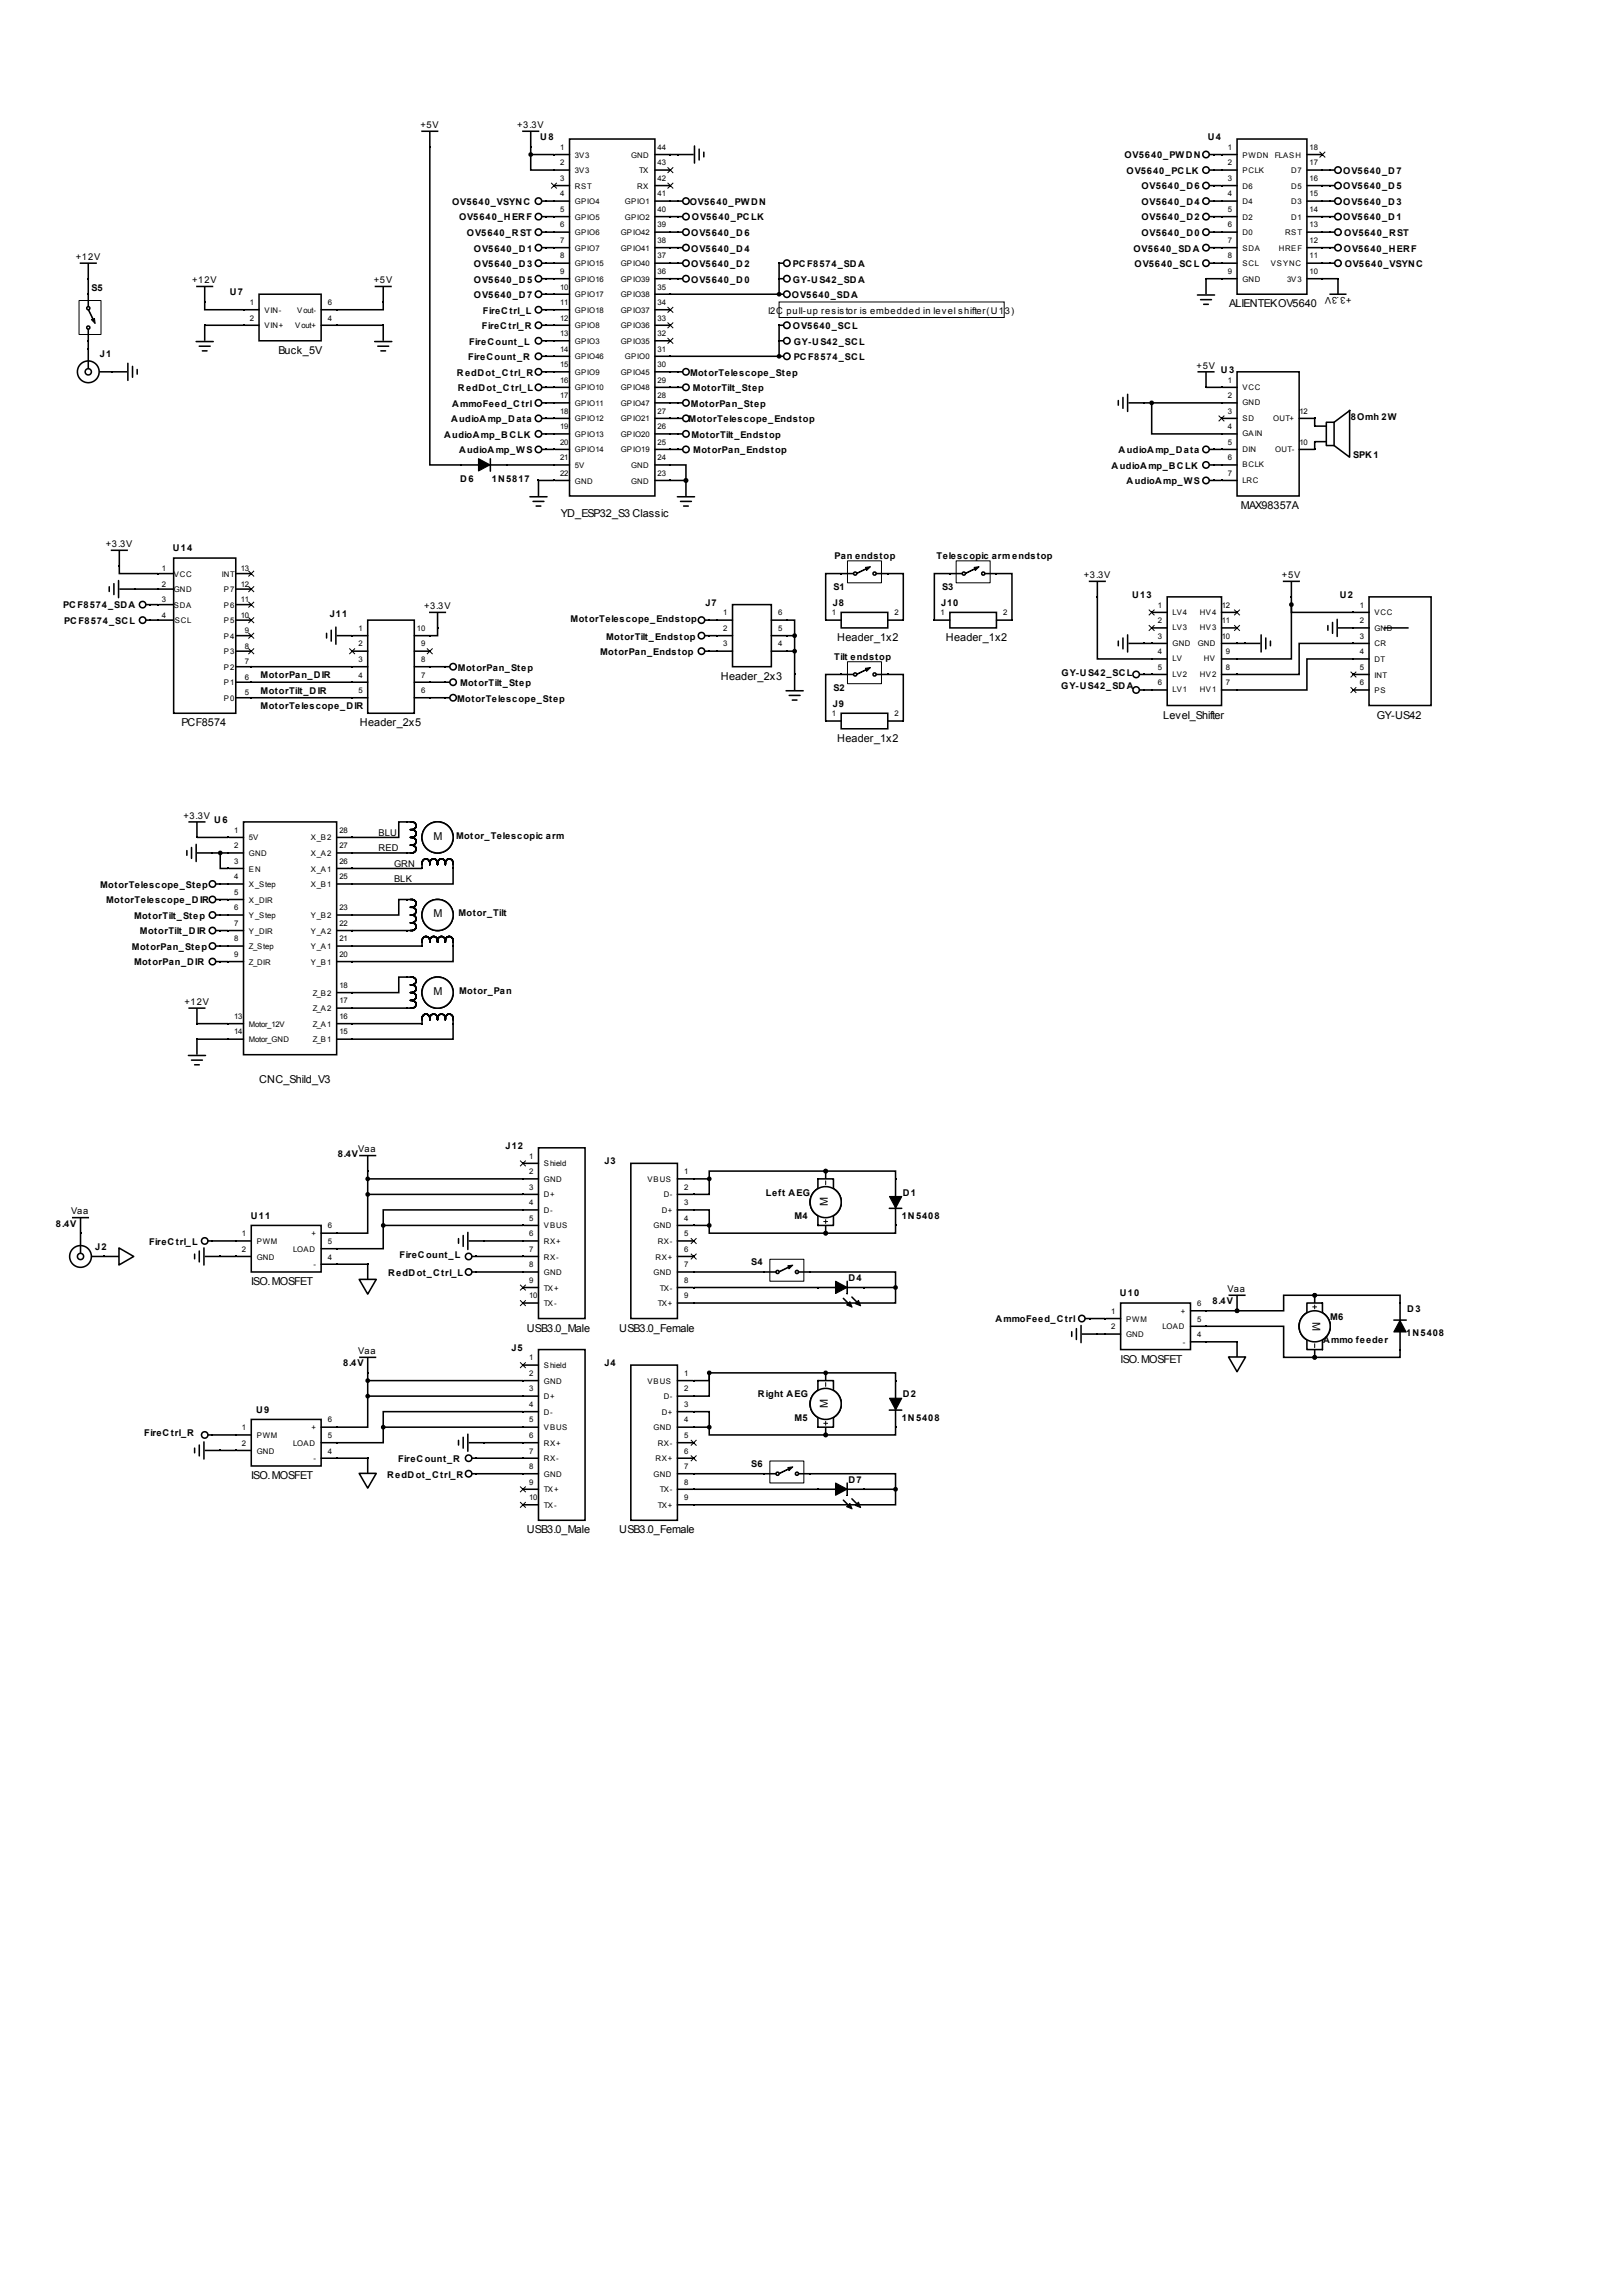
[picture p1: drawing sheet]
<svg xmlns="http://www.w3.org/2000/svg" width="210mm" height="297mm" viewBox="0 0 210 297" stroke-linecap="round" stroke-linejoin="round" font-family="sans-serif">
<defs><g id="words">
<g font-size="1.4">
<text x="159.2" y="39.8">ALIENTEKOV5640</text>
<text x="36.1" y="45.9">Buck_5V</text>
<text x="160.7" y="66">MAX98357A</text>
<text x="72.7" y="67">YD_ESP32_S3 Classic</text>
<text x="108.5" y="83.1">Header_1x2</text>
<text x="122.5" y="83.1">Header_1x2</text>
<text x="93.4" y="88.1">Header_2x3</text>
<text x="23.5" y="94.1">PCF8574</text>
<text x="46.6" y="94.1">Header_2x5</text>
<text x="150.7" y="93.1">Level_Shifter</text>
<text x="178.3" y="93.1">GY-US42</text>
<text x="108.5" y="96.1">Header_1x2</text>
<text x="56.1" y="108.8">M</text>
<text x="56.1" y="118.9">M</text>
<text x="56.1" y="128.9">M</text>
<text x="33.6" y="140.3">CNC_Shild_V3</text>
<text x="107.2" y="156.3" transform="rotate(-90 107.2 156.3)">M</text>
<text x="32.5" y="166.5">ISO.MOSFET</text>
<text x="68.2" y="172.5">USB3.0_Male</text>
<text x="80.2" y="172.5">USB3.0_Female</text>
<text x="170" y="171.3" transform="rotate(90 170 171.3)">M</text>
<text x="145.2" y="176.6">ISO.MOSFET</text>
<text x="107.3" y="182.4" transform="rotate(-90 107.3 182.4)">M</text>
<text x="32.5" y="191.6">ISO.MOSFET</text>
<text x="68.2" y="198.7">USB3.0_Male</text>
<text x="80.2" y="198.7">USB3.0_Female</text>
</g>
<g font-size="1.2">
<text x="54.4" y="16.6">+5V</text>
<text x="67" y="16.6">+3.3V</text>
<text x="70" y="18.2">U8</text>
<text x="145.7" y="20.5">OV5640_PWDN</text>
<text x="145.9" y="22.5">OV5640_PCLK</text>
<text x="156.4" y="18.2">U4</text>
<text x="174" y="22.5">OV5640_D7</text>
<text x="58.6" y="26.6">OV5640_VSYNC</text>
<text x="59.5" y="28.6">OV5640_HERF</text>
<text x="89.4" y="26.6">OV5640_PWDN</text>
<text x="89.6" y="28.6">OV5640_PCLK</text>
<text x="147.9" y="26.6">OV5640_D4</text>
<text x="147.9" y="24.5">OV5640_D6</text>
<text x="147.9" y="28.6">OV5640_D2</text>
<text x="174" y="24.5">OV5640_D5</text>
<text x="174" y="26.6">OV5640_D3</text>
<text x="174" y="28.6">OV5640_D1</text>
<text x="9.8" y="33.7">+12V</text>
<text x="60.5" y="30.6">OV5640_RST</text>
<text x="61.4" y="34.6">OV5640_D3</text>
<text x="61.4" y="32.6">OV5640_D1</text>
<text x="89.5" y="30.6">OV5640_D6</text>
<text x="89.5" y="32.6">OV5640_D4</text>
<text x="89.5" y="34.6">OV5640_D2</text>
<text x="102.7" y="34.6">PCF8574_SDA</text>
<text x="146.8" y="32.6">OV5640_SDA</text>
<text x="147" y="34.6">OV5640_SCL</text>
<text x="147.9" y="30.6">OV5640_D0</text>
<text x="174.1" y="32.6">OV5640_HERF</text>
<text x="174.1" y="30.6">OV5640_RST</text>
<text x="174.2" y="34.6">OV5640_VSYNC</text>
<text x="11.8" y="37.7">S5</text>
<text x="24.9" y="36.7">+12V</text>
<text x="29.8" y="38.3">U7</text>
<text x="48.4" y="36.7">+5V</text>
<text x="61.4" y="38.6">OV5640_D7</text>
<text x="61.4" y="36.6">OV5640_D5</text>
<text x="62.6" y="40.6">FireCtrl_L</text>
<text x="89.5" y="36.6">OV5640_D0</text>
<text x="99.5" y="40.6">I2C pull-up resistor is embedded in level shifter(U1</text>
<text x="102.6" y="38.6">OV5640_SDA</text>
<text x="102.7" y="36.6">GY-US42_SDA</text>
<text x="130.2" y="40.6">3)</text>
<text x="175.1" y="38.5" transform="rotate(-180 175.1 38.5)">+3.3V</text>
<text x="13" y="46.3">J1</text>
<text x="60.6" y="46.7">FireCount_R</text>
<text x="60.8" y="44.7">FireCount_L</text>
<text x="62.4" y="42.6">FireCtrl_R</text>
<text x="102.7" y="42.6">OV5640_SCL</text>
<text x="102.8" y="44.7">GY-US42_SCL</text>
<text x="102.8" y="46.7">PCF8574_SCL</text>
<text x="155" y="47.8">+5V</text>
<text x="58.6" y="52.7">AmmoFeed_Ctrl</text>
<text x="59.2" y="48.7">RedDot_Ctrl_R</text>
<text x="59.3" y="50.7">RedDot_Ctrl_L</text>
<text x="89.4" y="48.7">MotorTelescope_Step</text>
<text x="89.5" y="52.7">MotorPan_Step</text>
<text x="89.7" y="50.7">MotorTilt_Step</text>
<text x="158.2" y="48.3">U3</text>
<text x="57.5" y="56.7">AudioAmp_BCLK</text>
<text x="58.4" y="54.7">AudioAmp_Data</text>
<text x="59.5" y="58.7">AudioAmp_WS</text>
<text x="89.2" y="54.7">MotorTelescope_Endstop</text>
<text x="89.6" y="56.7">MotorTilt_Endstop</text>
<text x="89.8" y="58.7">MotorPan_Endstop</text>
<text x="144.9" y="58.7">AudioAmp_Data</text>
<text x="175" y="54.4">8Omh 2W</text>
<text x="175.3" y="59.4">SPK1</text>
<text x="59.6" y="62.4">D6</text>
<text x="63.7" y="62.5">1N5817</text>
<text x="144" y="60.7">AudioAmp_BCLK</text>
<text x="145.9" y="62.8">AudioAmp_WS</text>
<text x="13.7" y="70.9">+3.3V</text>
<text x="22.4" y="71.4">U14</text>
<text x="108" y="76.5">S1</text>
<text x="108.1" y="72.5">Pan endstop</text>
<text x="121.3" y="72.5">Telescopic arm endstop</text>
<text x="122" y="76.5">S3</text>
<text x="140.4" y="74.9">+3.3V</text>
<text x="146.6" y="77.5">U13</text>
<text x="166" y="74.9">+5V</text>
<text x="173.5" y="77.5">U2</text>
<text x="8.2" y="78.8">PCF8574_SDA</text>
<text x="8.3" y="80.8">PCF8574_SCL</text>
<text x="42.7" y="79.9">J11</text>
<text x="54.9" y="78.9">+3.3V</text>
<text x="73.9" y="80.5">MotorTelescope_Endstop</text>
<text x="78.5" y="82.9">MotorTilt_Endstop</text>
<text x="91.4" y="78.5">J7</text>
<text x="107.9" y="78.5">J8</text>
<text x="121.9" y="78.5">J10</text>
<text x="33.8" y="89.9">MotorTilt_DIR</text>
<text x="33.8" y="87.9">MotorPan_DIR</text>
<text x="59.3" y="86.9">MotorPan_Step</text>
<text x="59.6" y="88.9">MotorTilt_Step</text>
<text x="77.7" y="84.9">MotorPan_Endstop</text>
<text x="108" y="89.5">S2</text>
<text x="108.1" y="85.5">Tilt endstop</text>
<text x="137.5" y="89.3">GY-US42_SDA</text>
<text x="137.5" y="87.6">GY-US42_SCL</text>
<text x="33.8" y="91.9">MotorTelescope_DIR</text>
<text x="59.2" y="90.9">MotorTelescope_Step</text>
<text x="107.9" y="91.6">J9</text>
<text x="23.8" y="106.1">+3.3V</text>
<text x="27.8" y="106.6">U6</text>
<text x="49" y="110.3">RED</text>
<text x="49" y="108.3">BLU</text>
<text x="51" y="112.3">GRN</text>
<text x="59.1" y="108.7">Motor_Telescopic arm</text>
<text x="13" y="115">MotorTelescope_Step</text>
<text x="13.7" y="117">MotorTelescope_DIR</text>
<text x="17.4" y="119.1">MotorTilt_Step</text>
<text x="51" y="114.3">BLK</text>
<text x="59.4" y="118.7">Motor_Tilt</text>
<text x="17.1" y="123.1">MotorPan_Step</text>
<text x="17.4" y="125.1">MotorPan_DIR</text>
<text x="18.1" y="121.1">MotorTilt_DIR</text>
<text x="23.9" y="130.2">+12V</text>
<text x="59.5" y="128.8">Motor_Pan</text>
<text x="43.7" y="149.9">8.4V</text>
<text x="46.4" y="149.3">Vaa</text>
<text x="65.5" y="148.9">J12</text>
<text x="78.3" y="150.9">J3</text>
<text x="99.2" y="154.9">Left AEG</text>
<text x="116.9" y="154.9">D1</text>
<text x="7.2" y="158.9">8.4V</text>
<text x="9.2" y="157.3">Vaa</text>
<text x="12.3" y="161.9">J2</text>
<text x="19.3" y="161.3">FireCtrl_L</text>
<text x="32.5" y="157.9">U11</text>
<text x="102.9" y="157.9">M4</text>
<text x="116.8" y="157.9">1N5408</text>
<text x="50.3" y="165.3">RedDot_Ctrl_L</text>
<text x="51.8" y="162.9">FireCount_L</text>
<text x="97.3" y="163.9">S4</text>
<text x="109.9" y="166">D4</text>
<text x="145" y="168">U10</text>
<text x="159" y="167.4">Vaa</text>
<text x="128.9" y="171.3">AmmoFeed_Ctrl</text>
<text x="157.1" y="169">8.4V</text>
<text x="172.3" y="171">M6</text>
<text x="182.2" y="173.1">1N5408</text>
<text x="182.3" y="170">D3</text>
<text x="44.4" y="177">8.4V</text>
<text x="46.4" y="175.4">Vaa</text>
<text x="66.2" y="175">J5</text>
<text x="78.3" y="177">J4</text>
<text x="171.4" y="174">Ammo feeder</text>
<text x="33.2" y="183">U9</text>
<text x="98.2" y="181">Right AEG</text>
<text x="102.9" y="184.1">M5</text>
<text x="116.8" y="184.1">1N5408</text>
<text x="116.9" y="181">D2</text>
<text x="18.7" y="186.1">FireCtrl_R</text>
<text x="50.1" y="191.4">RedDot_Ctrl_R</text>
<text x="51.6" y="189.4">FireCount_R</text>
<text x="97.3" y="190.1">S6</text>
<text x="109.9" y="192.1">D7</text>
</g>
<g font-size="1">
<text x="72.6" y="19.4">1</text>
<text x="72.6" y="21.4">2</text>
<text x="72.6" y="23.4">3</text>
<text x="74.5" y="20.4">3V3</text>
<text x="74.5" y="22.4">3V3</text>
<text x="81.7" y="20.4">GND</text>
<text x="82.8" y="22.4">TX</text>
<text x="85.2" y="23.4">42</text>
<text x="85.2" y="21.4">43</text>
<text x="85.2" y="19.4">44</text>
<text x="159" y="19.4">1</text>
<text x="159" y="21.4">2</text>
<text x="159" y="23.4">3</text>
<text x="160.9" y="20.4">PWDN</text>
<text x="160.9" y="22.4">PCLK</text>
<text x="165.1" y="20.4">FLASH</text>
<text x="167.3" y="22.4">D7</text>
<text x="169.6" y="23.4">16</text>
<text x="169.6" y="21.4">17</text>
<text x="169.6" y="19.4">18</text>
<text x="72.6" y="25.5">4</text>
<text x="72.6" y="27.5">5</text>
<text x="72.6" y="29.5">6</text>
<text x="74.5" y="24.4">RST</text>
<text x="74.5" y="26.5">GPIO4</text>
<text x="74.5" y="28.5">GPIO5</text>
<text x="80.9" y="28.5">GPIO2</text>
<text x="80.9" y="26.5">GPIO1</text>
<text x="82.5" y="24.4">RX</text>
<text x="85.2" y="29.5">39</text>
<text x="85.2" y="27.5">40</text>
<text x="85.2" y="25.5">41</text>
<text x="159" y="25.5">4</text>
<text x="159" y="27.5">5</text>
<text x="159" y="29.5">6</text>
<text x="160.9" y="24.4">D6</text>
<text x="160.9" y="26.5">D4</text>
<text x="160.9" y="28.5">D2</text>
<text x="167.3" y="28.5">D1</text>
<text x="167.3" y="26.5">D3</text>
<text x="167.3" y="24.4">D5</text>
<text x="169.6" y="29.5">13</text>
<text x="169.6" y="27.5">14</text>
<text x="169.6" y="25.5">15</text>
<text x="72.6" y="31.5">7</text>
<text x="72.6" y="33.5">8</text>
<text x="72.6" y="35.5">9</text>
<text x="74.5" y="30.5">GPIO6</text>
<text x="74.5" y="32.5">GPIO7</text>
<text x="74.5" y="34.5">GPIO15</text>
<text x="80.4" y="34.5">GPIO40</text>
<text x="80.4" y="32.5">GPIO41</text>
<text x="80.4" y="30.5">GPIO42</text>
<text x="85.2" y="35.5">36</text>
<text x="85.2" y="33.5">37</text>
<text x="85.2" y="31.5">38</text>
<text x="159" y="31.5">7</text>
<text x="159" y="33.5">8</text>
<text x="159" y="35.5">9</text>
<text x="160.9" y="30.5">D0</text>
<text x="160.9" y="32.5">SDA</text>
<text x="160.9" y="34.5">SCL</text>
<text x="164.6" y="34.5">VSYNC</text>
<text x="165.7" y="32.5">HREF</text>
<text x="166.5" y="30.5">RST</text>
<text x="169.6" y="35.5">10</text>
<text x="169.6" y="33.5">11</text>
<text x="169.6" y="31.5">12</text>
<text x="32.3" y="39.5">1</text>
<text x="32.3" y="41.5">2</text>
<text x="34.3" y="40.5">VIN-</text>
<text x="38.5" y="40.5">Vout-</text>
<text x="42.5" y="41.5">4</text>
<text x="42.5" y="39.5">6</text>
<text x="72.6" y="37.5">10</text>
<text x="72.6" y="39.5">11</text>
<text x="72.6" y="41.5">12</text>
<text x="74.5" y="36.5">GPIO16</text>
<text x="74.5" y="38.5">GPIO17</text>
<text x="74.5" y="40.5">GPIO18</text>
<text x="80.4" y="40.5">GPIO37</text>
<text x="80.4" y="38.5">GPIO38</text>
<text x="80.4" y="36.5">GPIO39</text>
<text x="85.2" y="41.5">33</text>
<text x="85.2" y="39.5">34</text>
<text x="85.2" y="37.5">35</text>
<text x="160.9" y="36.5">GND</text>
<text x="166.7" y="36.5">3V3</text>
<text x="34.3" y="42.5">VIN+</text>
<text x="38.2" y="42.5">Vout+</text>
<text x="72.6" y="43.5">13</text>
<text x="72.6" y="45.6">14</text>
<text x="72.6" y="47.6">15</text>
<text x="74.5" y="42.5">GPIO8</text>
<text x="74.5" y="44.6">GPIO3</text>
<text x="74.5" y="46.6">GPIO46</text>
<text x="80.4" y="44.6">GPIO35</text>
<text x="80.4" y="42.5">GPIO36</text>
<text x="80.9" y="46.6">GPIO0</text>
<text x="85.2" y="47.6">30</text>
<text x="85.2" y="45.6">31</text>
<text x="85.2" y="43.5">32</text>
<text x="72.6" y="49.6">16</text>
<text x="72.6" y="51.6">17</text>
<text x="72.6" y="53.6">18</text>
<text x="74.5" y="48.6">GPIO9</text>
<text x="74.5" y="50.6">GPIO10</text>
<text x="74.5" y="52.6">GPIO11</text>
<text x="80.4" y="52.6">GPIO47</text>
<text x="80.4" y="50.6">GPIO48</text>
<text x="80.4" y="48.6">GPIO45</text>
<text x="85.2" y="53.6">27</text>
<text x="85.2" y="51.6">28</text>
<text x="85.2" y="49.6">29</text>
<text x="159" y="49.6">1</text>
<text x="159" y="51.6">2</text>
<text x="159" y="53.6">3</text>
<text x="160.9" y="50.5">VCC</text>
<text x="160.9" y="52.5">GND</text>
<text x="168.3" y="53.6">12</text>
<text x="72.6" y="55.6">19</text>
<text x="72.6" y="57.6">20</text>
<text x="72.6" y="59.6">21</text>
<text x="74.5" y="54.6">GPIO12</text>
<text x="74.5" y="56.6">GPIO13</text>
<text x="74.5" y="58.6">GPIO14</text>
<text x="80.4" y="58.6">GPIO19</text>
<text x="80.4" y="56.6">GPIO20</text>
<text x="80.4" y="54.6">GPIO21</text>
<text x="85.2" y="59.6">24</text>
<text x="85.2" y="57.6">25</text>
<text x="85.2" y="55.6">26</text>
<text x="159" y="55.6">4</text>
<text x="159" y="57.6">5</text>
<text x="159" y="59.6">6</text>
<text x="160.9" y="54.5">SD</text>
<text x="160.9" y="56.5">GAIN</text>
<text x="160.9" y="58.5">DIN</text>
<text x="164.9" y="54.5">OUT+</text>
<text x="165.2" y="58.5">OUT-</text>
<text x="168.3" y="57.6">10</text>
<text x="72.6" y="61.6">22</text>
<text x="74.5" y="60.6">5V</text>
<text x="74.5" y="62.6">GND</text>
<text x="81.7" y="62.6">GND</text>
<text x="81.7" y="60.6">GND</text>
<text x="85.2" y="61.6">23</text>
<text x="159" y="61.6">7</text>
<text x="160.9" y="60.5">BCLK</text>
<text x="160.9" y="62.6">LRC</text>
<text x="21" y="74">1</text>
<text x="21" y="76">2</text>
<text x="22.5" y="74.7">VCC</text>
<text x="22.5" y="76.7">GND</text>
<text x="28.7" y="74.7">INT</text>
<text x="29" y="76.7">P7</text>
<text x="31.2" y="76">12</text>
<text x="31.2" y="74">13</text>
<text x="21" y="78">3</text>
<text x="21" y="80">4</text>
<text x="22.5" y="78.7">SDA</text>
<text x="22.6" y="80.7">SCL</text>
<text x="29" y="82.8">P4</text>
<text x="29" y="80.7">P5</text>
<text x="29" y="78.7">P6</text>
<text x="31.2" y="80">10</text>
<text x="31.2" y="78">11</text>
<text x="31.7" y="82.1">9</text>
<text x="46.4" y="81.8">1</text>
<text x="46.4" y="83.8">2</text>
<text x="54" y="81.8">10</text>
<text x="54.5" y="83.8">9</text>
<text x="93.7" y="79.7">1</text>
<text x="93.7" y="81.8">2</text>
<text x="93.7" y="83.8">3</text>
<text x="100.8" y="83.8">4</text>
<text x="100.8" y="81.8">5</text>
<text x="100.8" y="79.7">6</text>
<text x="107.7" y="79.7">1</text>
<text x="115.9" y="79.7">2</text>
<text x="121.8" y="79.7">1</text>
<text x="129.9" y="79.7">2</text>
<text x="150" y="78.7">1</text>
<text x="150" y="80.7">2</text>
<text x="150" y="82.8">3</text>
<text x="151.9" y="79.6">LV4</text>
<text x="151.9" y="81.7">LV3</text>
<text x="151.9" y="83.7">GND</text>
<text x="155.1" y="83.7">GND</text>
<text x="155.4" y="81.7">HV3</text>
<text x="155.4" y="79.6">HV4</text>
<text x="158.3" y="82.8">10</text>
<text x="158.3" y="80.7">11</text>
<text x="158.3" y="78.7">12</text>
<text x="176.1" y="78.7">1</text>
<text x="176.1" y="80.7">2</text>
<text x="176.1" y="82.8">3</text>
<text x="178" y="79.7">VCC</text>
<text x="178" y="81.8">GND</text>
<text x="178" y="83.8">CR</text>
<text x="29" y="88.8">P1</text>
<text x="29" y="86.8">P2</text>
<text x="29" y="84.8">P3</text>
<text x="31.7" y="88.1">6</text>
<text x="31.7" y="86.1">7</text>
<text x="31.7" y="84.1">8</text>
<text x="46.4" y="85.8">3</text>
<text x="46.4" y="87.8">4</text>
<text x="46.4" y="89.8">5</text>
<text x="54.5" y="89.8">6</text>
<text x="54.5" y="87.8">7</text>
<text x="54.5" y="85.8">8</text>
<text x="150" y="84.8">4</text>
<text x="150" y="86.8">5</text>
<text x="150" y="88.8">6</text>
<text x="151.9" y="85.7">LV</text>
<text x="151.9" y="87.7">LV2</text>
<text x="151.9" y="89.7">LV1</text>
<text x="155.4" y="89.7">HV1</text>
<text x="155.4" y="87.7">HV2</text>
<text x="155.9" y="85.7">HV</text>
<text x="158.8" y="88.8">7</text>
<text x="158.8" y="86.8">8</text>
<text x="158.8" y="84.8">9</text>
<text x="176.1" y="84.8">4</text>
<text x="176.1" y="86.8">5</text>
<text x="176.1" y="88.8">6</text>
<text x="178" y="85.8">DT</text>
<text x="178" y="87.8">INT</text>
<text x="178" y="89.8">PS</text>
<text x="29" y="90.8">P0</text>
<text x="31.7" y="90.1">5</text>
<text x="107.7" y="92.8">1</text>
<text x="115.9" y="92.8">2</text>
<text x="30.3" y="107.9">1</text>
<text x="44" y="107.9">28</text>
<text x="30.3" y="109.9">2</text>
<text x="30.3" y="111.9">3</text>
<text x="30.3" y="113.9">4</text>
<text x="32.2" y="108.9">5V</text>
<text x="32.2" y="110.9">GND</text>
<text x="32.2" y="112.9">EN</text>
<text x="40.3" y="112.9">X_A1</text>
<text x="40.3" y="110.9">X_A2</text>
<text x="40.3" y="108.9">X_B2</text>
<text x="44" y="113.9">25</text>
<text x="44" y="111.9">26</text>
<text x="44" y="109.9">27</text>
<text x="30.3" y="115.9">5</text>
<text x="30.3" y="117.9">6</text>
<text x="30.3" y="120">7</text>
<text x="32.2" y="114.9">X_Step</text>
<text x="32.2" y="116.9">X_DIR</text>
<text x="32.2" y="119">Y_Step</text>
<text x="40.3" y="119">Y_B2</text>
<text x="40.3" y="114.9">X_B1</text>
<text x="44" y="120">22</text>
<text x="44" y="117.9">23</text>
<text x="30.3" y="122">8</text>
<text x="30.3" y="124">9</text>
<text x="32.2" y="121">Y_DIR</text>
<text x="32.2" y="123">Z_Step</text>
<text x="32.2" y="125">Z_DIR</text>
<text x="40.3" y="125">Y_B1</text>
<text x="40.3" y="123">Y_A1</text>
<text x="40.3" y="121">Y_A2</text>
<text x="44" y="124">20</text>
<text x="44" y="122">21</text>
<text x="40.5" y="131">Z_A2</text>
<text x="40.5" y="129">Z_B2</text>
<text x="44" y="130">17</text>
<text x="44" y="128">18</text>
<text x="30.3" y="132">13</text>
<text x="30.3" y="134">14</text>
<text x="32.2" y="133">Motor_12V</text>
<text x="32.2" y="135">Motor_GND</text>
<text x="40.5" y="135">Z_B1</text>
<text x="40.5" y="133">Z_A1</text>
<text x="44" y="134">15</text>
<text x="44" y="132">16</text>
<text x="68.5" y="150.1">1</text>
<text x="68.5" y="152.1">2</text>
<text x="68.5" y="154.1">3</text>
<text x="70.5" y="151.1">Shield</text>
<text x="70.5" y="153.1">GND</text>
<text x="70.5" y="155.2">D+</text>
<text x="83.9" y="153.1">VBUS</text>
<text x="86" y="155.2">D-</text>
<text x="88.6" y="154.1">2</text>
<text x="88.6" y="152.1">1</text>
<text x="31.3" y="160.2">1</text>
<text x="33.2" y="161.2">PWM</text>
<text x="40.4" y="160.2">+</text>
<text x="42.5" y="161.2">5</text>
<text x="42.5" y="159.2">6</text>
<text x="68.5" y="156.2">4</text>
<text x="68.5" y="158.2">5</text>
<text x="68.5" y="160.2">6</text>
<text x="70.5" y="157.2">D-</text>
<text x="70.5" y="159.2">VBUS</text>
<text x="70.5" y="161.2">RX+</text>
<text x="84.7" y="159.2">GND</text>
<text x="85.2" y="161.2">RX-</text>
<text x="85.7" y="157.2">D+</text>
<text x="88.6" y="160.2">5</text>
<text x="88.6" y="158.2">4</text>
<text x="88.6" y="156.2">3</text>
<text x="31.3" y="162.2">2</text>
<text x="33.2" y="163.2">GND</text>
<text x="38" y="162.2">LOAD</text>
<text x="40.6" y="164.2">-</text>
<text x="42.5" y="163.2">4</text>
<text x="68.5" y="162.2">7</text>
<text x="68.5" y="164.2">8</text>
<text x="68.5" y="166.2">9</text>
<text x="70.5" y="163.2">RX-</text>
<text x="70.5" y="165.2">GND</text>
<text x="70.5" y="167.2">TX+</text>
<text x="84.7" y="165.2">GND</text>
<text x="84.9" y="163.2">RX+</text>
<text x="85.5" y="167.2">TX-</text>
<text x="88.6" y="166.2">8</text>
<text x="88.6" y="164.2">7</text>
<text x="88.6" y="162.2">6</text>
<text x="68.5" y="168.2">10</text>
<text x="70.5" y="169.2">TX-</text>
<text x="85.2" y="169.2">TX+</text>
<text x="88.6" y="168.2">9</text>
<text x="143.9" y="170.2">1</text>
<text x="143.9" y="172.2">2</text>
<text x="145.9" y="171.2">PWM</text>
<text x="145.9" y="173.2">GND</text>
<text x="150.6" y="172.2">LOAD</text>
<text x="153" y="170.2">+</text>
<text x="155.1" y="171.2">5</text>
<text x="155.1" y="169.2">6</text>
<text x="155.1" y="173.2">4</text>
<text x="68.5" y="176.3">1</text>
<text x="68.5" y="178.3">2</text>
<text x="70.5" y="177.3">Shield</text>
<text x="70.5" y="179.3">GND</text>
<text x="83.9" y="179.3">VBUS</text>
<text x="88.6" y="178.3">1</text>
<text x="153.2" y="174.3">-</text>
<text x="31.3" y="185.3">1</text>
<text x="40.4" y="185.3">+</text>
<text x="42.5" y="184.3">6</text>
<text x="68.5" y="180.3">3</text>
<text x="68.5" y="182.3">4</text>
<text x="68.5" y="184.3">5</text>
<text x="70.5" y="181.3">D+</text>
<text x="70.5" y="183.3">D-</text>
<text x="70.5" y="185.3">VBUS</text>
<text x="84.7" y="185.3">GND</text>
<text x="85.7" y="183.3">D+</text>
<text x="86" y="181.3">D-</text>
<text x="88.6" y="184.3">4</text>
<text x="88.6" y="182.3">3</text>
<text x="88.6" y="180.3">2</text>
<text x="31.3" y="187.3">2</text>
<text x="33.2" y="186.3">PWM</text>
<text x="33.2" y="188.3">GND</text>
<text x="38" y="187.3">LOAD</text>
<text x="40.6" y="189.3">-</text>
<text x="42.5" y="186.3">5</text>
<text x="42.5" y="188.3">4</text>
<text x="68.5" y="186.3">6</text>
<text x="68.5" y="188.3">7</text>
<text x="68.5" y="190.3">8</text>
<text x="70.5" y="187.3">RX+</text>
<text x="70.5" y="189.3">RX-</text>
<text x="70.5" y="191.3">GND</text>
<text x="84.7" y="191.3">GND</text>
<text x="84.9" y="189.3">RX+</text>
<text x="85.2" y="187.3">RX-</text>
<text x="88.6" y="190.3">7</text>
<text x="88.6" y="188.3">6</text>
<text x="88.6" y="186.3">5</text>
<text x="68.5" y="192.3">9</text>
<text x="68.5" y="194.4">10</text>
<text x="70.5" y="193.4">TX+</text>
<text x="70.5" y="195.4">TX-</text>
<text x="85.2" y="195.4">TX+</text>
<text x="85.5" y="193.4">TX-</text>
<text x="88.6" y="194.4">9</text>
<text x="88.6" y="192.3">8</text>
</g>
</g></defs>
<path d="M11.3 45.1h.2v.2h-.2zM14.4 48.1h.2v.2h-.2z" fill="#000"/>
<circle cx="11.4" cy="48.2" r="1.41" fill="#fff"/>
<g fill="none" stroke="#000" stroke-width=".2">
<path d="M11.4 45.3v2.4M13 48.2h1.4"/>
<circle cx="11.4" cy="48.2" r=".4"/>
<circle cx="11.4" cy="48.2" r="1.41"/>
</g>
<path d="M157.1 19.9h.2v.2h-.2z" fill="#000"/>
<circle cx="156.2" cy="20" r=".42" fill="#fff"/>
<g fill="none" stroke="#000" stroke-width=".2">
<path d="M156.7 20h.4"/>
<circle cx="156.2" cy="20" r=".42"/>
</g>
<path d="M157.1 21.9h.2v.2h-.2z" fill="#000"/>
<circle cx="156.2" cy="22" r=".42" fill="#fff"/>
<g fill="none" stroke="#000" stroke-width=".2">
<path d="M156.7 22h.4"/>
<circle cx="156.2" cy="22" r=".42"/>
</g>
<path d="M157.1 26h.2v.2h-.2z" fill="#000"/>
<circle cx="156.2" cy="26.1" r=".42" fill="#fff"/>
<g fill="none" stroke="#000" stroke-width=".2">
<path d="M156.7 26.1h.4"/>
<circle cx="156.2" cy="26.1" r=".42"/>
</g>
<path d="M157.1 23.9h.2v.2h-.2z" fill="#000"/>
<circle cx="156.2" cy="24" r=".42" fill="#fff"/>
<g fill="none" stroke="#000" stroke-width=".2">
<path d="M156.7 24h.4"/>
<circle cx="156.2" cy="24" r=".42"/>
</g>
<path d="M157.1 28h.2v.2h-.2z" fill="#000"/>
<circle cx="156.2" cy="28.1" r=".42" fill="#fff"/>
<g fill="none" stroke="#000" stroke-width=".2">
<path d="M156.7 28.1h.4"/>
<circle cx="156.2" cy="28.1" r=".42"/>
</g>
<path d="M157.1 30h.2v.2h-.2z" fill="#000"/>
<circle cx="156.2" cy="30.1" r=".42" fill="#fff"/>
<g fill="none" stroke="#000" stroke-width=".2">
<path d="M156.7 30.1h.4"/>
<circle cx="156.2" cy="30.1" r=".42"/>
</g>
<path d="M157.1 32h.2v.2h-.2z" fill="#000"/>
<circle cx="156.2" cy="32.1" r=".42" fill="#fff"/>
<g fill="none" stroke="#000" stroke-width=".2">
<path d="M156.7 32.1h.4"/>
<circle cx="156.2" cy="32.1" r=".42"/>
</g>
<path d="M157.1 34h.2v.2h-.2z" fill="#000"/>
<circle cx="156.2" cy="34.1" r=".42" fill="#fff"/>
<g fill="none" stroke="#000" stroke-width=".2">
<path d="M155.1 38.2h2.2M155.5 38.8h1.4M155.9 39.4h.6M156.2 36.2v1.8M156.7 34.1h.4"/>
<circle cx="156.2" cy="34.1" r=".42"/>
</g>
<path d="M156.1 36h.2v.2h-.2zM172.2 21.9h.2v.2h-.2z" fill="#000"/>
<path d="M170.9 19.7l.8 .7M171.7 19.7l-.8 .7" fill="none" stroke="#000" stroke-width=".13"/>
<circle cx="173.3" cy="22" r=".42" fill="#fff"/>
<g fill="none" stroke="#000" stroke-width=".2">
<path d="M172.4 22h.4"/>
<circle cx="173.3" cy="22" r=".42"/>
</g>
<path d="M172.2 23.9h.2v.2h-.2z" fill="#000"/>
<circle cx="173.3" cy="24" r=".42" fill="#fff"/>
<g fill="none" stroke="#000" stroke-width=".2">
<path d="M172.4 24h.4"/>
<circle cx="173.3" cy="24" r=".42"/>
</g>
<path d="M172.2 26h.2v.2h-.2z" fill="#000"/>
<circle cx="173.3" cy="26.1" r=".42" fill="#fff"/>
<g fill="none" stroke="#000" stroke-width=".2">
<path d="M172.4 26.1h.4"/>
<circle cx="173.3" cy="26.1" r=".42"/>
</g>
<path d="M172.2 28h.2v.2h-.2z" fill="#000"/>
<circle cx="173.3" cy="28.1" r=".42" fill="#fff"/>
<g fill="none" stroke="#000" stroke-width=".2">
<path d="M172.4 28.1h.4"/>
<circle cx="173.3" cy="28.1" r=".42"/>
</g>
<path d="M172.2 30h.2v.2h-.2z" fill="#000"/>
<circle cx="173.3" cy="30.1" r=".42" fill="#fff"/>
<g fill="none" stroke="#000" stroke-width=".2">
<path d="M172.4 30.1h.4"/>
<circle cx="173.3" cy="30.1" r=".42"/>
</g>
<path d="M172.2 32h.2v.2h-.2z" fill="#000"/>
<circle cx="173.3" cy="32.1" r=".42" fill="#fff"/>
<g fill="none" stroke="#000" stroke-width=".2">
<path d="M172.4 32.1h.4"/>
<circle cx="173.3" cy="32.1" r=".42"/>
</g>
<path d="M172.2 34h.2v.2h-.2z" fill="#000"/>
<circle cx="173.3" cy="34.1" r=".42" fill="#fff"/>
<g fill="none" stroke="#000" stroke-width=".2">
<path d="M172.3 38.1h2M172.4 34.1h.4M173.3 36.2v1.8"/>
<circle cx="173.3" cy="34.1" r=".42"/>
</g>
<path d="M70.7 26h.2v.2h-.2zM173.2 36h.2v.2h-.2z" fill="#000"/>
<circle cx="69.7" cy="26.1" r=".42" fill="#fff"/>
<g fill="none" stroke="#000" stroke-width=".2">
<path d="M70.3 26.1h.4"/>
<circle cx="69.7" cy="26.1" r=".42"/>
</g>
<path d="M100.8 38h.2v.2h-.2z" fill="#000"/>
<circle cx="101.9" cy="38.1" r=".42" fill="#fff"/>
<g fill="none" stroke="#000" stroke-width=".2">
<path d="M101 38.1h.4"/>
<circle cx="101.9" cy="38.1" r=".42"/>
</g>
<path d="M100.8 42h.2v.2h-.2z" fill="#000"/>
<circle cx="101.9" cy="42.1" r=".42" fill="#fff"/>
<g fill="none" stroke="#000" stroke-width=".2">
<path d="M101 42.1h.4"/>
<circle cx="101.9" cy="42.1" r=".42"/>
</g>
<path d="M70.7 38h.2v.2h-.2z" fill="#000"/>
<circle cx="69.7" cy="38.1" r=".42" fill="#fff"/>
<g fill="none" stroke="#000" stroke-width=".2">
<path d="M70.3 38.1h.4"/>
<circle cx="69.7" cy="38.1" r=".42"/>
</g>
<path d="M87.7 30h.2v.2h-.2z" fill="#000"/>
<circle cx="88.9" cy="30.1" r=".42" fill="#fff"/>
<g fill="none" stroke="#000" stroke-width=".2">
<path d="M87.9 30.1h.4"/>
<circle cx="88.9" cy="30.1" r=".42"/>
</g>
<path d="M70.7 36h.2v.2h-.2z" fill="#000"/>
<circle cx="69.7" cy="36.1" r=".42" fill="#fff"/>
<g fill="none" stroke="#000" stroke-width=".2">
<path d="M70.3 36.1h.4"/>
<circle cx="69.7" cy="36.1" r=".42"/>
</g>
<path d="M87.7 32h.2v.2h-.2z" fill="#000"/>
<circle cx="88.9" cy="32.1" r=".42" fill="#fff"/>
<g fill="none" stroke="#000" stroke-width=".2">
<path d="M87.9 32.1h.4"/>
<circle cx="88.9" cy="32.1" r=".42"/>
</g>
<path d="M70.7 34h.2v.2h-.2z" fill="#000"/>
<circle cx="69.7" cy="34.1" r=".42" fill="#fff"/>
<g fill="none" stroke="#000" stroke-width=".2">
<path d="M70.3 34.1h.4"/>
<circle cx="69.7" cy="34.1" r=".42"/>
</g>
<path d="M87.7 34h.2v.2h-.2z" fill="#000"/>
<circle cx="88.9" cy="34.1" r=".42" fill="#fff"/>
<g fill="none" stroke="#000" stroke-width=".2">
<path d="M87.9 34.1h.4"/>
<circle cx="88.9" cy="34.1" r=".42"/>
</g>
<path d="M70.7 32h.2v.2h-.2z" fill="#000"/>
<circle cx="69.7" cy="32.1" r=".42" fill="#fff"/>
<g fill="none" stroke="#000" stroke-width=".2">
<path d="M70.3 32.1h.4"/>
<circle cx="69.7" cy="32.1" r=".42"/>
</g>
<path d="M87.7 36h.2v.2h-.2z" fill="#000"/>
<circle cx="88.9" cy="36.1" r=".42" fill="#fff"/>
<g fill="none" stroke="#000" stroke-width=".2">
<path d="M87.9 36.1h.4"/>
<circle cx="88.9" cy="36.1" r=".42"/>
</g>
<path d="M70.7 30h.2v.2h-.2z" fill="#000"/>
<circle cx="69.7" cy="30.1" r=".42" fill="#fff"/>
<g fill="none" stroke="#000" stroke-width=".2">
<path d="M70.3 30.1h.4"/>
<circle cx="69.7" cy="30.1" r=".42"/>
</g>
<path d="M70.7 28h.2v.2h-.2z" fill="#000"/>
<circle cx="69.7" cy="28.1" r=".42" fill="#fff"/>
<g fill="none" stroke="#000" stroke-width=".2">
<path d="M70.3 28.1h.4"/>
<circle cx="69.7" cy="28.1" r=".42"/>
</g>
<path d="M87.7 28h.2v.2h-.2z" fill="#000"/>
<circle cx="88.9" cy="28.1" r=".42" fill="#fff"/>
<g fill="none" stroke="#000" stroke-width=".2">
<path d="M87.9 28.1h.4"/>
<circle cx="88.9" cy="28.1" r=".42"/>
</g>
<path d="M87.7 26h.2v.2h-.2z" fill="#000"/>
<circle cx="88.9" cy="26.1" r=".42" fill="#fff"/>
<g fill="none" stroke="#000" stroke-width=".2">
<path d="M10.4 34.1h2M11.4 34.2v1.8M25.5 37.1h2M26.5 37.2v1.8M48.6 37.1h2M49.6 37.2v1.8M87.9 26.1h.4M25.4 44.3h2.2M25.8 44.9h1.4M26.2 45.5h.6M26.5 42.2v1.9M24.2 110.2v.6"/>
<path d="M24.8 109.8v1.4M25.4 109.4v2.2M25.6 110.5h1.8M53.2 110.5h.2M53.2 106.5h.2M53.2 107.5h.2M53.2 108.5h.2M53.2 109.5h.2M24.4 136.8h2.2M24.5 130.6h2M24.8 137.4h1.4M25.2 138h.6"/>
<path d="M25.5 130.7v1.8M25.5 134.7v1.9"/>
<circle cx="88.9" cy="26.1" r=".42"/>
</g>
<path d="M11.3 36h.2v.2h-.2zM26.4 39h.2v.2h-.2zM49.5 39h.2v.2h-.2zM26.4 42h.2v.2h-.2zM27.4 110.4h.2v.2h-.2zM52.6 106.4h.2v.2h-.2zM52.6 110.4h.2v.2h-.2zM54.6 112.4h.2v.2h-.2zM58.6 112.4h.2v.2h-.2zM25.4 132.5h.2v.2h-.2zM25.4 134.5h.2v.2h-.2z" fill="#000"/>
<circle cx="56.7" cy="108.5" r="2.01" fill="#fff"/>
<g fill="none" stroke="#000" stroke-width=".2">
<path d="M53.2 106.5h.2M53.2 107.5h.2M53.2 108.5h.2M53.2 109.5h.2M53.2 110.5h.2"/>
<circle cx="56.7" cy="108.5" r="2.01"/>
</g>
<circle cx="56.7" cy="108.5" r="2.01" fill="#fff"/>
<g fill="none" stroke="#000" stroke-width=".2">
<path d="M53.2 106.5h.2M53.2 107.5h.2M53.2 108.5h.2M53.2 109.5h.2M53.2 110.5h.2M53.3 107.5a.5 .5 0 0 0 .6-.5 .5 .5 0 0 0-.6-.5 .5 .5 0 0 1 .6 .5 .5 .5 0 0 1-.6 .5 .5 .5 0 0 1 .6 .5 .5 .5 0 0 1-.6 .5 .5 .5 0 0 1 .6 .5 .5 .5 0 0 1-.6 .5 .5 .5 0 0 1 .6 .5 .5 .5 0 0 1-.6 .5M55.7 111.8a.5 .5 0 0 0-.5-.5 .5 .5 0 0 0-.5 .5v.2M55.7 111.8v.2M56.7 111.8a.5 .5 0 0 0-.5-.5 .5 .5 0 0 0-.5 .5M56.7 111.8v.2M57.7 111.8a.5 .5 0 0 0-.5-.5 .5 .5 0 0 0-.5 .5M57.7 111.8a.52 .52 0 0 1 .6-.5 .52 .52 0 0 1 .4 .7"/>
<path d="M57.7 111.8v.2"/>
<circle cx="56.7" cy="108.5" r="2.01"/>
</g>
<circle cx="56.7" cy="108.5" r="2.01" fill="#fff"/>
<g fill="none" stroke="#000" stroke-width=".2">
<path d="M52.8 106.5h.4M52.8 110.5h.4M53.2 116.5h.2M53.2 117.5h.2M53.2 118.6h.2M53.2 119.6h.2M54.7 112v.4M58.7 112v.4M53.2 120.6h.2"/>
<circle cx="56.7" cy="108.5" r="2.01"/>
</g>
<path d="M52.6 116.4h.2v.2h-.2zM52.6 120.5h.2v.2h-.2zM54.6 122.5h.2v.2h-.2zM58.6 122.5h.2v.2h-.2z" fill="#000"/>
<circle cx="56.7" cy="118.6" r="2.01" fill="#fff"/>
<g fill="none" stroke="#000" stroke-width=".2">
<path d="M53.2 116.5h.2M53.2 117.5h.2M53.2 118.6h.2M53.2 119.6h.2M53.2 120.6h.2"/>
<circle cx="56.7" cy="118.6" r="2.01"/>
</g>
<circle cx="56.7" cy="118.6" r="2.01" fill="#fff"/>
<g fill="none" stroke="#000" stroke-width=".2">
<path d="M53.2 116.5h.2M53.2 117.5h.2M53.2 118.6h.2M53.2 119.6h.2M53.3 116.5a.5 .5 0 0 1 .6 .5 .5 .5 0 0 1-.6 .5 .5 .5 0 0 1 .6 .6 .5 .5 0 0 1-.6 .5 .5 .5 0 0 1 .6 .5 .5 .5 0 0 1-.6 .5 .5 .5 0 0 1 .6 .5 .5 .5 0 0 1-.6 .5M53.2 120.6h.2M55.7 121.9a.5 .5 0 0 0-.5-.6 .5 .5 0 0 0-.5 .6v.2M55.7 121.9v.2M56.7 121.9a.5 .5 0 0 0-.5-.6 .5 .5 0 0 0-.5 .6M56.7 121.9v.2M57.7 121.9a.5 .5 0 0 0-.5-.6 .5 .5 0 0 0-.5 .6M57.7 121.9a.52 .52 0 0 1 .6-.5 .52 .52 0 0 1 .4 .7"/>
<path d="M57.7 121.9v.2"/>
<circle cx="56.7" cy="118.6" r="2.01"/>
</g>
<circle cx="56.7" cy="118.6" r="2.01" fill="#fff"/>
<g fill="none" stroke="#000" stroke-width=".2">
<path d="M52.8 116.5h.4M52.8 120.6h.4M53.2 126.6h.2M53.2 127.6h.2M53.2 128.6h.2M53.2 129.6h.2M53.2 130.6h.2M54.7 122.1v.4M58.7 122.1v.4"/>
<circle cx="56.7" cy="118.6" r="2.01"/>
</g>
<path d="M52.6 126.5h.2v.2h-.2zM52.6 130.5h.2v.2h-.2zM54.6 132.5h.2v.2h-.2zM58.6 132.5h.2v.2h-.2z" fill="#000"/>
<circle cx="56.7" cy="128.6" r="2.01" fill="#fff"/>
<g fill="none" stroke="#000" stroke-width=".2">
<path d="M53.2 126.6h.2M53.2 127.6h.2M53.2 128.6h.2M53.2 129.6h.2M53.2 130.6h.2"/>
<circle cx="56.7" cy="128.6" r="2.01"/>
</g>
<circle cx="56.7" cy="128.6" r="2.01" fill="#fff"/>
<g fill="none" stroke="#000" stroke-width=".2">
<path d="M53.2 126.6h.2M53.2 127.6h.2M53.2 128.6h.2M53.2 129.6h.2M53.2 130.6h.2M53.3 126.6a.5 .5 0 0 1 .6 .5 .5 .5 0 0 1-.6 .5 .5 .5 0 0 1 .6 .5 .5 .5 0 0 1-.6 .5 .5 .5 0 0 1 .6 .5 .5 .5 0 0 1-.6 .5 .5 .5 0 0 1 .6 .5 .5 .5 0 0 1-.6 .5M55.7 131.9a.5 .5 0 0 0-.5-.5 .5 .5 0 0 0-.5 .5v.2M55.7 131.9v.2M56.7 131.9a.5 .5 0 0 0-.5-.5 .5 .5 0 0 0-.5 .5M56.7 131.9v.2M57.7 131.9a.5 .5 0 0 0-.5-.5 .5 .5 0 0 0-.5 .5M57.7 131.9a.52 .52 0 0 1 .6-.5 .52 .52 0 0 1 .4 .7"/>
<path d="M57.7 131.9v.2"/>
<circle cx="56.7" cy="128.6" r="2.01"/>
</g>
<circle cx="56.7" cy="128.6" r="2.01" fill="#fff"/>
<g fill="none" stroke="#000" stroke-width=".2">
<path d="M48.5 44.3h2.2M48.9 44.9h1.4M49.3 45.5h.6M49.6 42.2v1.9M52.8 126.6h.4M52.8 130.6h.4M54.7 132.1v.4M58.7 132.1v.4"/>
<circle cx="56.7" cy="128.6" r="2.01"/>
</g>
<path d="M49.5 42h.2v.2h-.2zM158.1 50.1h.2v.2h-.2zM158.1 52.1h.2v.2h-.2zM158.1 54.1h.2v.2h-.2zM158.1 56.1h.2v.2h-.2zM158.1 58.1h.2v.2h-.2zM170.2 58.1h.2v.2h-.2zM170.2 54.1h.2v.2h-.2zM158.1 60.1h.2v.2h-.2zM158.1 62.1h.2v.3h-.2z" fill="#000"/>
<path d="M160.2 48.2h8.1v16.1h-8.1z" fill="#fff"/>
<g fill="none" stroke="#000" stroke-width=".2">
<path d="M144.9 51.9v.6M145.5 51.5v1.4M146.1 51.1v2.2M146.3 52.2h1.8M148.2 52.2h10M155.2 48.2h2M156.2 50.2h2M156.2 48.3v1.8M158.3 50.2h1.9M158.3 52.2h1.9M158.3 54.2h1.9M158.3 56.2h1.9"/>
<path d="M158.3 58.2h1.9M160.2 48.2h8.1v16.1h-8.1zM168.3 54.2h2M168.3 58.2h2M158.3 60.2h1.9M158.3 62.3h1.9"/>
</g>
<path d="M148.1 52.1h.2v.2h-.2zM156.1 50.1h.2v.2h-.2zM157.1 58.1h.2v.2h-.2z" fill="#000"/>
<circle cx="156.2" cy="58.2" r=".42" fill="#fff"/>
<g fill="none" stroke="#000" stroke-width=".2">
<path d="M156.7 58.2h.4M157.2 58.2h1"/>
<circle cx="156.2" cy="58.2" r=".42"/>
</g>
<path d="M157.1 60.1h.2v.2h-.2z" fill="#000"/>
<circle cx="156.2" cy="60.2" r=".42" fill="#fff"/>
<g fill="none" stroke="#000" stroke-width=".2">
<path d="M156.7 60.2h.4M157.2 60.2h1"/>
<circle cx="156.2" cy="60.2" r=".42"/>
</g>
<path d="M157.1 62.1h.2v.3h-.2z" fill="#000"/>
<circle cx="156.2" cy="62.3" r=".42" fill="#fff"/>
<g fill="none" stroke="#000" stroke-width=".2">
<path d="M156.7 62.3h.4M157.2 62.3h1"/>
<circle cx="156.2" cy="62.3" r=".42"/>
</g>
<path d="M70.7 54.1h.2v.2h-.2z" fill="#000"/>
<circle cx="69.7" cy="54.2" r=".42" fill="#fff"/>
<g fill="none" stroke="#000" stroke-width=".2">
<path d="M70.3 54.2h.4"/>
<circle cx="69.7" cy="54.2" r=".42"/>
</g>
<path d="M70.7 56.1h.2v.2h-.2z" fill="#000"/>
<circle cx="69.7" cy="56.2" r=".42" fill="#fff"/>
<g fill="none" stroke="#000" stroke-width=".2">
<path d="M70.3 56.2h.4"/>
<circle cx="69.7" cy="56.2" r=".42"/>
</g>
<path d="M70.7 58.1h.2v.2h-.2z" fill="#000"/>
<circle cx="69.7" cy="58.2" r=".42" fill="#fff"/>
<g fill="none" stroke="#000" stroke-width=".2">
<path d="M70.3 58.2h.4M170.4 55.2h1.3"/>
<circle cx="69.7" cy="58.2" r=".42"/>
</g>
<path d="M170.2 55.1h.2v.2h-.2zM170.2 57.1h.2v.2h-.2z" fill="#000"/>
<path d="M171.8 54.7h1v3h-1z" fill="#fff"/>
<path d="M172.8 54.7h-1v3h1" fill="none" stroke="#000" stroke-width=".2"/>
<path d="M172.8 54.7l2-1.5v6l-2-1.5z" fill="#fff"/>
<path d="M170.3 54.2v1M170.3 57.2v1M170.4 57.2h1.3M172.8 54.7l2-1.5v6l-2-1.5z" fill="none" stroke="#000" stroke-width=".2"/>
<path d="M157.9 53.9l.7 .7M158.6 53.9l-.7 .7" fill="none" stroke="#000" stroke-width=".13"/>
<path d="M28.4 118.5h.2v.2h-.2z" fill="#000"/>
<circle cx="27.5" cy="118.6" r=".42" fill="#fff"/>
<g fill="none" stroke="#000" stroke-width=".2">
<path d="M28 118.6h.4"/>
<circle cx="27.5" cy="118.6" r=".42"/>
</g>
<path d="M28.4 122.5h.2v.2h-.2z" fill="#000"/>
<circle cx="27.5" cy="122.6" r=".42" fill="#fff"/>
<g fill="none" stroke="#000" stroke-width=".2">
<path d="M28 122.6h.4"/>
<circle cx="27.5" cy="122.6" r=".42"/>
</g>
<path d="M28.4 116.4h.2v.2h-.2z" fill="#000"/>
<circle cx="27.5" cy="116.5" r=".42" fill="#fff"/>
<g fill="none" stroke="#000" stroke-width=".2">
<path d="M28 116.5h.4"/>
<circle cx="27.5" cy="116.5" r=".42"/>
</g>
<path d="M28.4 124.5h.2v.2h-.2z" fill="#000"/>
<circle cx="27.5" cy="124.6" r=".42" fill="#fff"/>
<g fill="none" stroke="#000" stroke-width=".2">
<path d="M28 124.6h.4"/>
<circle cx="27.5" cy="124.6" r=".42"/>
</g>
<path d="M28.4 114.4h.2v.2h-.2z" fill="#000"/>
<circle cx="27.5" cy="114.5" r=".42" fill="#fff"/>
<g fill="none" stroke="#000" stroke-width=".2">
<path d="M28 114.5h.4"/>
<circle cx="27.5" cy="114.5" r=".42"/>
</g>
<path d="M28.4 120.5h.2v.2h-.2z" fill="#000"/>
<circle cx="27.5" cy="120.6" r=".42" fill="#fff"/>
<g fill="none" stroke="#000" stroke-width=".2">
<path d="M28 120.6h.4"/>
<circle cx="27.5" cy="120.6" r=".42"/>
</g>
<path d="M108.9 74.2h.2v.2h-.2zM114.9 74.2h.2v.2h-.2z" fill="#000"/>
<path d="M109.8 72.7h4.4v2.8h-4.4z" fill="#fff"/>
<path d="M109.8 72.7h4.4v2.8h-4.4zM111 74.2l1.1-.5 .1 .1-1.2 .5zM112.1 73.5l.6-.1-.4 .5z" fill="none" stroke="#000" stroke-width=".13"/>
<g fill="none" stroke="#000" stroke-width=".2">
<path d="M109.1 74.3h1.4M113.5 74.3h1.4"/>
<circle cx="110.8" cy="74.3" r=".2"/>
<circle cx="113.3" cy="74.3" r=".2"/>
</g>
<path d="M112.1 73.5l.6-.1-.4 .5zM108.9 87.3h.2v.2h-.2zM114.9 87.3h.2v.2h-.2z" fill="#000"/>
<path d="M109.8 85.7h4.4v2.9h-4.4z" fill="#fff"/>
<path d="M109.8 85.7h4.4v2.9h-4.4zM111 87.3l1.1-.5h.1l-1.2 .6zM112.1 86.6l.6-.1-.4 .5z" fill="none" stroke="#000" stroke-width=".13"/>
<g fill="none" stroke="#000" stroke-width=".2">
<path d="M109.1 87.4h1.4M113.5 87.4h1.4"/>
<circle cx="110.8" cy="87.4" r=".2"/>
<circle cx="113.3" cy="87.4" r=".2"/>
</g>
<path d="M122.9 74.2h.2v.2h-.2zM129 74.2h.2v.2h-.2zM112.1 86.6l.6-.1-.4 .5z" fill="#000"/>
<path d="M123.9 72.7h4.4v2.8h-4.4z" fill="#fff"/>
<path d="M123.9 72.7h4.4v2.8h-4.4zM125.1 74.2l1.1-.5v.1l-1.1 .5zM126.2 73.5l.6-.1-.5 .5z" fill="none" stroke="#000" stroke-width=".13"/>
<g fill="none" stroke="#000" stroke-width=".2">
<path d="M123.1 74.3h1.5M127.6 74.3h1.4"/>
<circle cx="124.8" cy="74.3" r=".2"/>
<circle cx="127.4" cy="74.3" r=".2"/>
</g>
<path d="M126.2 73.5l.6-.1-.5 .5zM91.8 80.2h.2v.2h-.2z" fill="#000"/>
<circle cx="90.9" cy="80.3" r=".42" fill="#fff"/>
<g fill="none" stroke="#000" stroke-width=".2">
<path d="M91.4 80.3h.4"/>
<circle cx="90.9" cy="80.3" r=".42"/>
</g>
<path d="M91.8 82.3h.2v.2h-.2z" fill="#000"/>
<circle cx="90.9" cy="82.4" r=".42" fill="#fff"/>
<g fill="none" stroke="#000" stroke-width=".2">
<path d="M91.4 82.4h.4"/>
<circle cx="90.9" cy="82.4" r=".42"/>
</g>
<path d="M91.8 84.3h.2v.2h-.2z" fill="#000"/>
<circle cx="90.9" cy="84.4" r=".42" fill="#fff"/>
<g fill="none" stroke="#000" stroke-width=".2">
<path d="M91.4 84.4h.4"/>
<circle cx="90.9" cy="84.4" r=".42"/>
</g>
<path d="M87.7 48.1h.2v.2h-.2z" fill="#000"/>
<circle cx="88.9" cy="48.2" r=".42" fill="#fff"/>
<g fill="none" stroke="#000" stroke-width=".2">
<path d="M87.9 48.2h.4"/>
<circle cx="88.9" cy="48.2" r=".42"/>
</g>
<path d="M87.7 50.1h.2v.2h-.2z" fill="#000"/>
<circle cx="88.9" cy="50.2" r=".42" fill="#fff"/>
<g fill="none" stroke="#000" stroke-width=".2">
<path d="M87.9 50.2h.4"/>
<circle cx="88.9" cy="50.2" r=".42"/>
</g>
<path d="M87.7 52.1h.2v.2h-.2z" fill="#000"/>
<circle cx="88.9" cy="52.2" r=".42" fill="#fff"/>
<g fill="none" stroke="#000" stroke-width=".2">
<path d="M87.9 52.2h.4"/>
<circle cx="88.9" cy="52.2" r=".42"/>
</g>
<path d="M87.7 54.1h.2v.2h-.2z" fill="#000"/>
<circle cx="88.9" cy="54.2" r=".42" fill="#fff"/>
<g fill="none" stroke="#000" stroke-width=".2">
<path d="M87.9 54.2h.4"/>
<circle cx="88.9" cy="54.2" r=".42"/>
</g>
<path d="M87.7 56.1h.2v.2h-.2z" fill="#000"/>
<circle cx="88.9" cy="56.2" r=".42" fill="#fff"/>
<g fill="none" stroke="#000" stroke-width=".2">
<path d="M87.9 56.2h.4"/>
<circle cx="88.9" cy="56.2" r=".42"/>
</g>
<path d="M87.7 58.1h.2v.2h-.2z" fill="#000"/>
<circle cx="88.9" cy="58.2" r=".42" fill="#fff"/>
<g fill="none" stroke="#000" stroke-width=".2">
<path d="M87.9 58.2h.4"/>
<circle cx="88.9" cy="58.2" r=".42"/>
</g>
<path d="M106.8 159.7h.2v.2h-.2zM106.8 151.6h.2v.2h-.2z" fill="#000"/>
<circle cx="106.9" cy="155.8" r="2.01" fill="#fff"/>
<circle cx="106.9" cy="155.8" r="2.01" fill="none" stroke="#000" stroke-width=".2"/>
<circle cx="106.9" cy="155.8" r="2.01" fill="#fff"/>
<g fill="none" stroke="#000" stroke-width=".2">
<path d="M106.9 158.9v.8"/>
<circle cx="106.9" cy="155.8" r="2.01"/>
</g>
<path d="M105.9 157.5h2.1v1.3h-2.1z" fill="#fff"/>
<path d="M105.9 157.5v1.3h2.1v-1.3M106.9 151.8v.8" fill="none" stroke="#000" stroke-width=".2"/>
<path d="M105.9 152.7h2.1v1.3h-2.1z" fill="#fff"/>
<path d="M105.9 154v-1.3h2.1v1.3" fill="none" stroke="#000" stroke-width=".2"/>
<circle cx="106.9" cy="155.8" r="2.01" fill="#fff"/>
<g fill="none" stroke="#000" stroke-width=".2">
<path d="M60.6 159.7v2.2M115.2 156.6h1.6M116 152.8v5.9M59.4 160.5v.6M60 160.1v1.4M60.8 160.8h1.8"/>
<circle cx="106.9" cy="155.8" r="2.01"/>
</g>
<path d="M106.7 158.3h.5M106.9 158v.5M106.9 153v.5" fill="none" stroke="#000" stroke-width=".13"/>
<path d="M115.2 155h1.6l-.8 1.5zM115.9 158.7h.2v.2h-.2zM115.9 152.6h.2v.2h-.2zM27.4 160.7h.2v.2h-.2zM62.6 160.7h.2v.2h-.2z" fill="#000"/>
<path d="M115.2 155h1.6l-.8 1.5z" fill="none" stroke="#000" stroke-width=".15"/>
<circle cx="26.5" cy="160.8" r=".42" fill="#fff"/>
<g fill="none" stroke="#000" stroke-width=".2">
<path d="M25.2 162.5v.6M25.8 162.1v1.4M26.4 161.7v2.2M26.6 162.8h1.8M27 160.8h.4"/>
<circle cx="26.5" cy="160.8" r=".42"/>
</g>
<path d="M70.7 40h.2v.2h-.2zM28.4 162.7h.2v.2h-.2z" fill="#000"/>
<circle cx="69.7" cy="40.1" r=".42" fill="#fff"/>
<g fill="none" stroke="#000" stroke-width=".2">
<path d="M70.3 40.1h.4"/>
<circle cx="69.7" cy="40.1" r=".42"/>
</g>
<path d="M70.7 42h.2v.2h-.2z" fill="#000"/>
<circle cx="69.7" cy="42.1" r=".42" fill="#fff"/>
<g fill="none" stroke="#000" stroke-width=".2">
<path d="M70.3 42.1h.4"/>
<circle cx="69.7" cy="42.1" r=".42"/>
</g>
<path d="M170.2 167.7h.2v.2h-.2zM170.2 175.8h.2v.2h-.2z" fill="#000"/>
<circle cx="170.3" cy="171.8" r="2.01" fill="#fff"/>
<circle cx="170.3" cy="171.8" r="2.01" fill="none" stroke="#000" stroke-width=".2"/>
<circle cx="170.3" cy="171.8" r="2.01" fill="#fff"/>
<g fill="none" stroke="#000" stroke-width=".2">
<path d="M170.3 167.9v.8"/>
<circle cx="170.3" cy="171.8" r="2.01"/>
</g>
<path d="M169.3 168.8h2v1.3h-2z" fill="#fff"/>
<path d="M169.3 170.1v-1.3h2v1.3M170.3 175v.8" fill="none" stroke="#000" stroke-width=".2"/>
<path d="M169.3 173.6h2v1.3h-2z" fill="#fff"/>
<path d="M169.3 173.6v1.3h2v-1.3" fill="none" stroke="#000" stroke-width=".2"/>
<circle cx="170.3" cy="171.8" r="2.01" fill="#fff"/>
<g fill="none" stroke="#000" stroke-width=".2">
<path d="M106 166.8h5.9M109.2 168.2l.9 .9M109.7 166v1.7v-.1M110.3 168.1l.9 .8M180.5 171h1.7M181.4 168.9v5.9"/>
<circle cx="170.3" cy="171.8" r="2.01"/>
</g>
<path d="M109.7 169.1l.4-.5 .3 .8zM111.2 168.5l.3 .7-.7-.3zM170 169.3h.5M170.3 169.1v.5M170.3 174.1v.5" fill="none" stroke="#000" stroke-width=".13"/>
<path d="M70.7 48.1h.2v.2h-.2zM105.8 166.7h.2v.2h-.2zM108.2 166l1.5 .8-1.5 .8zM109.7 169.1l.4-.5 .3 .8zM111.2 168.5l.3 .7-.7-.3zM111.9 166.7h.2v.2h-.2zM181.2 168.7h.3v.2h-.3zM181.2 174.8h.3v.2h-.3zM181.3 171.1l.8 1.5h-1.6z" fill="#000"/>
<path d="M108.2 166l1.5 .8-1.5 .8zM181.3 171.1l.8 1.5h-1.6z" fill="none" stroke="#000" stroke-width=".15"/>
<circle cx="69.7" cy="48.2" r=".42" fill="#fff"/>
<g fill="none" stroke="#000" stroke-width=".2">
<path d="M70.3 48.2h.4"/>
<circle cx="69.7" cy="48.2" r=".42"/>
</g>
<path d="M98.8 164.7h.2v.2h-.2zM104.8 164.7h.2v.2h-.2z" fill="#000"/>
<path d="M99.7 163.2h4.4v2.8h-4.4z" fill="#fff"/>
<path d="M99.7 163.2h4.4v2.8h-4.4zM100.9 164.7l1.2-.5-1.1 .6zM102 164l.7-.1-.5 .5z" fill="none" stroke="#000" stroke-width=".13"/>
<g fill="none" stroke="#000" stroke-width=".2">
<path d="M99 164.8h1.5M103.5 164.8h1.3"/>
<circle cx="100.7" cy="164.8" r=".2"/>
<circle cx="103.2" cy="164.8" r=".2"/>
</g>
<path d="M70.7 44.1h.2v.2h-.2zM102 164l.7-.1-.5 .5z" fill="#000"/>
<circle cx="69.7" cy="44.2" r=".42" fill="#fff"/>
<g fill="none" stroke="#000" stroke-width=".2">
<path d="M70.3 44.2h.4"/>
<circle cx="69.7" cy="44.2" r=".42"/>
</g>
<path d="M70.7 46.1h.2v.2h-.2z" fill="#000"/>
<circle cx="69.7" cy="46.2" r=".42" fill="#fff"/>
<g fill="none" stroke="#000" stroke-width=".2">
<path d="M70.3 46.2h.4M166.3 75.3h2M167.3 75.4v1.8M144.9 83.1v.6M145.5 82.7v1.4M146.1 82.3v2.2M146.3 83.4h1.8M161.3 83.4h1.9M163.4 82.3v2.2M164 82.7v1.4M164.6 83.1v.6M172 81.1v.6"/>
<path d="M172.6 80.6v1.5M173.2 80.2v2.3M173.4 81.4h1.8"/>
<circle cx="69.7" cy="46.2" r=".42"/>
</g>
<g fill="#000">
<path d="M149.1 79.2h.2v.2h-.2zM160.1 79.2h.2v.2h-.2zM167.2 77.2h.2v.2h-.2zM148.1 83.3h.2v.2h-.2zM149.1 81.3h.2v.2h-.2zM149.1 83.3h.2v.2h-.2zM149.1 85.3h.2v.2h-.2zM149.1 87.3h.2v.2h-.2zM149.1 89.3h.2v.2h-.2zM160.1 89.3h.2v.2h-.2zM160.1 87.3h.2v.2h-.2zM160.1 85.3h.2v.2h-.2z"/>
<path d="M160.1 83.3h.2v.2h-.2zM160.1 81.3h.2v.2h-.2zM161.1 83.3h.2v.2h-.2zM175.2 81.3h.2v.2h-.2z"/>
</g>
<path d="M151.2 77.3h7v14.1h-7z" fill="#fff"/>
<g fill="none" stroke="#000" stroke-width=".2">
<path d="M149.3 79.3h1.9M151.2 77.3h7v14.1h-7zM158.2 79.3h2M167.3 77.3v8.1h-9.1M148.2 83.4h1M149.3 81.4h1.9M149.3 83.4h1.9M149.3 85.4h1.9M149.3 87.4h1.9M149.3 89.4h1.9M158.2 81.4h2M158.2 83.4h3"/>
<path d="M158.2 87.4h2M158.2 89.4h2"/>
</g>
<path d="M148.1 89.3h.2v.2h-.2z" fill="#000"/>
<circle cx="147.2" cy="89.4" r=".42" fill="#fff"/>
<g fill="none" stroke="#000" stroke-width=".2">
<path d="M147.7 89.4h.4"/>
<circle cx="147.2" cy="89.4" r=".42"/>
</g>
<path d="M148.1 87.3h.2v.2h-.2z" fill="#000"/>
<circle cx="147.2" cy="87.4" r=".42" fill="#fff"/>
<g fill="none" stroke="#000" stroke-width=".2">
<path d="M141.1 75.3h2M142.1 77.3v8.1h7.1M142.1 75.4v1.8M147.7 87.4h.4"/>
<circle cx="147.2" cy="87.4" r=".42"/>
</g>
<path d="M100.8 36h.2v.2h-.2zM142 77.2h.2v.2h-.2z" fill="#000"/>
<circle cx="101.9" cy="36.1" r=".42" fill="#fff"/>
<g fill="none" stroke="#000" stroke-width=".2">
<path d="M101 36.1h.4"/>
<circle cx="101.9" cy="36.1" r=".42"/>
</g>
<path d="M100.8 44.1h.2v.2h-.2z" fill="#000"/>
<circle cx="101.9" cy="44.2" r=".42" fill="#fff"/>
<g fill="none" stroke="#000" stroke-width=".2">
<path d="M54.7 17h2M55.7 17.1v1.8M67.7 17h2M68.7 17.1v1.8M90 18.9v2.2M90.6 19.3v1.4M91.2 19.7v.6M87.9 20h1.9M101 44.2h.4M68.6 64.4h2.3M69 65h1.5M69.4 65.6h.7"/>
<path d="M69.7 62.4v1.8M87.7 64.4h2.3M88.1 65h1.5M88.6 65.6h.6M88.9 62.4v1.8"/>
<circle cx="101.9" cy="44.2" r=".42"/>
</g>
<g fill="#000">
<path d="M55.6 18.9h.2v.2h-.2zM68.6 18.9h.2v.2h-.2zM87.7 19.9h.2v.2h-.2zM20.4 74.2h.2v.2h-.2zM20.4 76.2h.2v.2h-.2zM20.4 78.2h.2v.2h-.2zM32.4 78.2h.2v.2h-.2zM32.4 76.2h.2v.2h-.2zM32.4 74.2h.2v.2h-.2zM69.6 62.1h.2v.3h-.2zM88.8 62.1h.2v.3h-.2zM20.4 80.2h.2v.2h-.2z"/>
<path d="M32.4 90.3h.2v.2h-.2zM32.4 88.3h.2v.2h-.2zM32.4 86.3h.2v.2h-.2zM32.4 84.3h.2v.2h-.2zM32.4 82.3h.2v.2h-.2zM32.4 80.2h.2v.2h-.2z"/>
</g>
<g fill="none" stroke="#000" stroke-width=".13">
<path d="M71.4 23.7l.7 .7M72.1 23.7l-.7 .7M86.5 21.7l.7 .7M86.5 23.7l.7 .7M87.2 21.7l-.7 .7M87.2 23.7l-.7 .7M148.8 79l.7 .7M149.5 79l-.7 .7M159.9 79l.7 .7M160.6 79l-.7 .7M148.8 81l.7 .7M149.5 81l-.7 .7"/>
<path d="M159.9 81l.7 .7M160.6 81l-.7 .7"/>
</g>
<path d="M22.5 72.3h8v20.1h-8z" fill="#fff"/>
<g fill="none" stroke="#000" stroke-width=".2">
<path d="M14.1 76v.6M14.5 71.3h2M14.8 75.6v1.4M15.4 75.2v2.2M15.5 71.4v1.8M15.6 76.3h1.8M20.6 74.3h1.9M20.6 76.3h1.9M20.6 78.3h1.9M22.5 72.3h8v20.1h-8zM30.5 74.3h2M30.5 76.3h2"/>
<path d="M30.5 78.3h2M20.6 80.3h1.9M30.5 80.3h2M30.5 90.4h2M30.5 88.4h2M30.5 86.4h2M30.5 84.4h2M30.5 82.4h2"/>
</g>
<path d="M15.4 73.2h.2v.2h-.2zM17.4 76.2h.2v.2h-.2zM19.4 78.2h.2v.2h-.2z" fill="#000"/>
<circle cx="18.5" cy="78.3" r=".42" fill="#fff"/>
<g fill="none" stroke="#000" stroke-width=".2">
<path d="M19 78.3h.4"/>
<circle cx="18.5" cy="78.3" r=".42"/>
</g>
<path d="M19.4 80.2h.2v.2h-.2z" fill="#000"/>
<circle cx="18.5" cy="80.3" r=".42" fill="#fff"/>
<g fill="none" stroke="#000" stroke-width=".2">
<path d="M19.5 78.3h1M19 80.3h.4M19.5 80.3h1"/>
<circle cx="18.5" cy="80.3" r=".42"/>
</g>
<path d="M100.8 34h.2v.2h-.2z" fill="#000"/>
<circle cx="101.9" cy="34.1" r=".42" fill="#fff"/>
<g fill="none" stroke="#000" stroke-width=".2">
<path d="M101 34.1h.4"/>
<circle cx="101.9" cy="34.1" r=".42"/>
</g>
<path d="M100.8 46.1h.2v.2h-.2z" fill="#000"/>
<circle cx="101.9" cy="46.2" r=".42" fill="#fff"/>
<g fill="none" stroke="#000" stroke-width=".2">
<path d="M55.7 19v41.2h4M63.5 59.4v1.6M100.9 42.1v4.1M101 46.2h.4M15.5 73.3v1h5M17.5 76.3h3M59.8 60.2h5.8"/>
<circle cx="101.9" cy="46.2" r=".42"/>
</g>
<path d="M100.9 39.1h29.2v2h-29.2z" fill="none" stroke="#000" stroke-width=".13"/>
<path d="M59.6 60.1h.2v.2h-.2zM62 59.4l1.5 .8-1.5 .8zM65.6 60.1h.2v.2h-.2zM175.2 79.2h.2v.2h-.2zM175.2 81.3h.2v.2h-.2zM175.2 83.3h.2v.2h-.2zM175.2 85.3h.2v.2h-.2zM175.2 87.3h.2v.2h-.2zM175.2 89.3h.2v.2h-.2z" fill="#000"/>
<path d="M62 59.4l1.5 .8-1.5 .8z" fill="none" stroke="#000" stroke-width=".15"/>
<path d="M177.3 77.3h8.1v14.1h-8.1z" fill="#fff"/>
<g fill="none" stroke="#000" stroke-width=".2">
<path d="M167.3 78.5v.8h8M175.4 79.3h1.9M177.3 77.3h8.1v14.1h-8.1zM148.2 87.4h1M148.2 89.4h1M175.3 83.4h-7v4h-8.1M175.3 85.4h-6v4h-9.1M175.4 81.4h1.9M175.4 83.4h1.9M175.4 85.4h1.9M175.4 87.4h1.9M175.4 89.4h1.9"/>
<path d="M179.3 81.4h3.1M9.4 157.8h2M10.4 157.9v1.8"/>
<circle cx="167.3" cy="78.3" r=".2"/>
</g>
<g fill="#000">
<path d="M10.3 159.7h.2v.2h-.2zM13.3 162.7h.2v.2h-.2z"/>
<circle cx="167.3" cy="78.3" r=".2"/>
</g>
<path d="M86.5 39.8l.7 .7M87.2 39.8l-.7 .7M86.5 41.8l.7 .7M86.5 43.8l.7 .7M87.2 41.8l-.7 .7M87.2 43.8l-.7 .7M174.9 87l.8 .8M174.9 89l.8 .8M175.7 87l-.8 .8M175.7 89l-.8 .8" fill="none" stroke="#000" stroke-width=".13"/>
<circle cx="10.4" cy="162.8" r="1.41" fill="#fff"/>
<g fill="none" stroke="#000" stroke-width=".2">
<path d="M14.6 48.2h1.8M16.6 47.1v2.2M17.2 47.5v1.4M17.8 47.9v.6M10.4 159.9v2.4M12 162.8h1.3"/>
<circle cx="10.4" cy="162.8" r=".4"/>
<circle cx="10.4" cy="162.8" r="1.41"/>
</g>
<path d="M14.4 48.1h.2v.2h-.2zM31.4 40h.2v.2h-.2zM31.4 42h.2v.2h-.2zM43.5 42h.2v.2h-.2zM43.5 40h.2v.2h-.2z" fill="#000"/>
<path d="M33.6 38.1h8v6.1h-8z" fill="#fff"/>
<path d="M26.5 39.1v1h5M33.6 38.1h8v6.1h-8zM49.6 39.1v1h-8M26.5 42.1h5M31.6 40.1h2M31.6 42.1h2M41.6 42.1h8" fill="none" stroke="#000" stroke-width=".2"/>
<path d="M43.5 159.7h.2v.2h-.2zM30.4 160.7h.2v.2h-.2zM30.4 162.7h.2v.2h-.2zM43.5 161.7h.2v.2h-.2zM43.5 163.7h.2v.2h-.2z" fill="#000"/>
<path d="M32.5 158.8h9.1v6h-9.1z" fill="#fff"/>
<path d="M32.5 158.8h9.1v6h-9.1zM41.6 159.8h2M27.5 160.8h3M28.5 162.8h2M30.6 160.8h1.9M30.6 162.8h1.9M41.6 161.8h2M41.6 163.8h2M47.6 163.9v1.8" fill="none" stroke="#000" stroke-width=".2"/>
<path d="M47.5 163.7h.2v.2h-.2z" fill="#000"/>
<path d="M46.5 165.8h2.2l-1.1 1.9z" fill="#fff"/>
<path d="M13.5 162.8h1.9M43.6 163.8h4M46.5 165.8h2.2l-1.1 1.9z" fill="none" stroke="#000" stroke-width=".2"/>
<path d="M13.3 162.7h.2v.2h-.2z" fill="#000"/>
<path d="M15.4 161.7l1.9 1.1-1.9 1.1z" fill="#fff"/>
<path d="M46.6 149.7h2M47.6 149.8v1.8M15.4 161.7l1.9 1.1-1.9 1.1z" fill="none" stroke="#000" stroke-width=".2"/>
<path d="M47.5 151.6h.2v.2h-.2zM61.6 162.7h.2v.2h-.2z" fill="#000"/>
<circle cx="60.7" cy="162.8" r=".42" fill="#fff"/>
<g fill="none" stroke="#000" stroke-width=".2">
<path d="M61.2 162.8h.4"/>
<circle cx="60.7" cy="162.8" r=".42"/>
</g>
<path d="M61.6 164.7h.2v.2h-.2z" fill="#000"/>
<circle cx="60.7" cy="164.8" r=".42" fill="#fff"/>
<g fill="none" stroke="#000" stroke-width=".2">
<path d="M107.2 151.7h8.8v1M116 158.8v1h-8.8M61.2 164.8h.4"/>
<circle cx="106.9" cy="159.8" r=".2"/>
<circle cx="106.9" cy="151.7" r=".2"/>
<circle cx="60.7" cy="164.8" r=".42"/>
</g>
<g fill="#000">
<path d="M106.8 177.8h.2v.2h-.2zM106.8 185.8h.2v.2h-.2z"/>
<circle cx="106.9" cy="159.8" r=".2"/>
<circle cx="106.9" cy="151.7" r=".2"/>
</g>
<circle cx="106.9" cy="181.9" r="2.01" fill="#fff"/>
<circle cx="106.9" cy="181.9" r="2.01" fill="none" stroke="#000" stroke-width=".2"/>
<circle cx="106.9" cy="181.9" r="2.01" fill="#fff"/>
<g fill="none" stroke="#000" stroke-width=".2">
<path d="M106.9 185v.8"/>
<circle cx="106.9" cy="181.9" r="2.01"/>
</g>
<path d="M105.9 183.6h2.1v1.3h-2.1z" fill="#fff"/>
<path d="M106.9 178v.8M105.9 183.6v1.3h2.1v-1.3" fill="none" stroke="#000" stroke-width=".2"/>
<path d="M105.9 178.9h2.1v1.3h-2.1z" fill="#fff"/>
<path d="M105.9 180.2v-1.3h2.1v1.3" fill="none" stroke="#000" stroke-width=".2"/>
<circle cx="106.9" cy="181.9" r="2.01" fill="#fff"/>
<g fill="none" stroke="#000" stroke-width=".2">
<path d="M116 179v5.8M59.4 186.6v.6M60 186.2v1.4M60.6 185.8v2.2M60.8 186.9h1.8M115.2 182.7h1.6"/>
<circle cx="106.9" cy="181.9" r="2.01"/>
</g>
<path d="M106.9 179.1v.5M106.7 184.4h.5M106.9 184.2v.5" fill="none" stroke="#000" stroke-width=".13"/>
<path d="M115.9 178.8h.2v.2h-.2zM27.4 185.8h.2v.2h-.2zM62.6 186.8h.2v.2h-.2zM115.2 181.2h1.6l-.8 1.4zM115.9 184.8h.2v.2h-.2z" fill="#000"/>
<path d="M115.2 181.2h1.6l-.8 1.4z" fill="none" stroke="#000" stroke-width=".15"/>
<circle cx="26.5" cy="185.9" r=".42" fill="#fff"/>
<g fill="none" stroke="#000" stroke-width=".2">
<path d="M25.2 187.6v.6M25.8 187.2v1.4M26.4 186.8v2.2M26.6 187.9h1.8M27 185.9h.4M106 193h5.9M109.2 194.4l.9 .8M109.7 192.2v1.6M110.3 194.2l.9 .8"/>
<circle cx="26.5" cy="185.9" r=".42"/>
</g>
<path d="M28.4 187.8h.2v.2h-.2zM98.8 190.8h.2v.2h-.2zM104.8 190.8h.2v.2h-.2zM105.8 192.9h.2v.2h-.2zM108.2 192.2l1.5 .7-1.5 .8zM109.7 195.2l.4-.4 .3 .7zM111.2 194.6l.3 .7-.7-.3zM111.9 192.9h.2v.2h-.2z" fill="#000"/>
<path d="M108.2 192.2l1.5 .7-1.5 .8z" fill="none" stroke="#000" stroke-width=".15"/>
<path d="M109.7 195.2l.4-.4 .3 .7zM111.2 194.6l.3 .7-.7-.3z" fill="none" stroke="#000" stroke-width=".13"/>
<path d="M99.7 189.3h4.4v2.8h-4.4z" fill="#fff"/>
<path d="M99.7 189.3h4.4v2.8h-4.4zM100.9 190.9l1.2-.6v.1l-1.1 .5zM102 190.1h.7l-.5 .4z" fill="none" stroke="#000" stroke-width=".13"/>
<g fill="none" stroke="#000" stroke-width=".2">
<path d="M99 190.9h1.5M103.5 190.9h1.3"/>
<circle cx="100.7" cy="190.9" r=".2"/>
<circle cx="103.2" cy="190.9" r=".2"/>
</g>
<path d="M30.4 185.8h.2v.2h-.2zM30.4 187.8h.2v.2h-.2zM43.5 186.8h.2v.2h-.2zM43.5 184.8h.2v.2h-.2zM43.5 188.8h.2v.2h-.2zM102 190.1h.7l-.5 .4z" fill="#000"/>
<path d="M32.5 183.9h9.1v6h-9.1z" fill="#fff"/>
<path d="M46.6 175.9h2M47.6 177.9v7h-6M47.6 176v1.8M27.5 185.9h3M28.5 187.9h2M30.6 185.9h1.9M30.6 187.9h1.9M32.5 183.9h9.1v6h-9.1zM41.6 186.9h2M41.6 188.9h2M47.6 189v1.8" fill="none" stroke="#000" stroke-width=".2"/>
<path d="M47.5 177.8h.2v.2h-.2zM47.5 188.8h.2v.2h-.2z" fill="#000"/>
<path d="M46.5 190.9h2.2l-1.1 1.9z" fill="#fff"/>
<path d="M43.6 188.9h4M46.5 190.9h2.2l-1.1 1.9z" fill="none" stroke="#000" stroke-width=".2"/>
<path d="M61.6 188.8h.2v.2h-.2z" fill="#000"/>
<circle cx="60.7" cy="188.9" r=".42" fill="#fff"/>
<g fill="none" stroke="#000" stroke-width=".2">
<path d="M61.2 188.9h.4"/>
<circle cx="60.7" cy="188.9" r=".42"/>
</g>
<path d="M61.6 190.8h.2v.2h-.2z" fill="#000"/>
<circle cx="60.7" cy="190.9" r=".42" fill="#fff"/>
<g fill="none" stroke="#000" stroke-width=".2">
<path d="M106.9 177.9h9.1v1M61.2 190.9h.4M116 184.9v1h-8.8"/>
<circle cx="60.7" cy="190.9" r=".42"/>
<circle cx="106.9" cy="185.9" r=".2"/>
</g>
<g fill="#000">
<path d="M70.7 50.1h.2v.2h-.2z"/>
<circle cx="106.9" cy="185.9" r=".2"/>
</g>
<circle cx="69.7" cy="50.2" r=".42" fill="#fff"/>
<g fill="none" stroke="#000" stroke-width=".2">
<path d="M70.3 50.2h.4"/>
<circle cx="69.7" cy="50.2" r=".42"/>
</g>
<path d="M70.7 52.1h.2v.2h-.2z" fill="#000"/>
<circle cx="69.7" cy="52.2" r=".42" fill="#fff"/>
<g fill="none" stroke="#000" stroke-width=".2">
<path d="M70.3 52.2h.4"/>
<circle cx="69.7" cy="52.2" r=".42"/>
</g>
<path d="M143 170.7h.2v.2h-.2zM143 172.7h.2v.2h-.2zM156.1 171.7h.2v.2h-.2zM156.1 169.7h.2v.2h-.2zM156.1 173.8h.2v.2h-.2z" fill="#000"/>
<path d="M145.2 168.8h9v6.1h-9z" fill="#fff"/>
<path d="M143.2 170.8h2M143.2 172.8h2M145.2 168.8h9v6.1h-9zM154.2 171.8h2M154.2 169.8h2M154.2 173.9h2M160.2 174v1.8" fill="none" stroke="#000" stroke-width=".2"/>
<path d="M160.1 173.8h.2v.2h-.2z" fill="#000"/>
<path d="M159.1 175.8h2.2l-1.1 1.9z" fill="#fff"/>
<g fill="none" stroke="#000" stroke-width=".2">
<path d="M156.2 173.9h4M156.2 169.8h3.8M159.1 175.8h2.2l-1.1 1.9zM159.2 167.8h2M160.2 167.9v1.8"/>
<circle cx="160.2" cy="169.8" r=".2"/>
</g>
<g fill="#000">
<path d="M141 170.7h.2v.2h-.2zM160.1 169.7h.2v.2h-.2z"/>
<circle cx="160.2" cy="169.8" r=".2"/>
</g>
<circle cx="140.1" cy="170.8" r=".42" fill="#fff"/>
<g fill="none" stroke="#000" stroke-width=".2">
<path d="M138.8 172.5v.6M139.4 172.1v1.5M140 171.7v2.3M140.2 172.8h1.8M140.6 170.8h.4M141.1 170.8h2M142.1 172.8h1M156.2 171.8h10.1v4.1h3.8M170.1 167.8h-3.8v2h-5.9M170.5 167.8h10.9v1M181.4 174.9v1h-10.9"/>
<circle cx="140.1" cy="170.8" r=".42"/>
<circle cx="160.2" cy="169.8" r=".2"/>
<circle cx="170.3" cy="167.8" r=".2"/>
<circle cx="170.3" cy="175.9" r=".2"/>
</g>
<g fill="#000">
<path d="M71.7 19.9h.2v.2h-.2zM86.7 19.9h.2v.2h-.2zM71.7 21.9h.2v.2h-.2zM71.7 23.9h.2v.2h-.2zM71.7 26h.2v.2h-.2zM71.7 28h.2v.2h-.2zM71.7 30h.2v.2h-.2zM71.7 32h.2v.2h-.2zM71.7 34h.2v.2h-.2zM71.7 36h.2v.2h-.2zM71.7 38h.2v.2h-.2zM86.7 38h.2v.2h-.2z"/>
<path d="M86.7 36h.2v.2h-.2zM86.7 34h.2v.2h-.2zM86.7 32h.2v.2h-.2zM86.7 30h.2v.2h-.2zM86.7 28h.2v.2h-.2zM86.7 26h.2v.2h-.2zM86.7 23.9h.2v.2h-.2zM86.7 21.9h.2v.2h-.2zM71.7 40h.2v.2h-.2zM71.7 42h.2v.2h-.2zM71.7 44.1h.2v.2h-.2zM71.7 46.1h.2v.2h-.2z"/>
<path d="M71.7 48.1h.2v.2h-.2zM71.7 50.1h.2v.2h-.2zM71.7 52.1h.2v.2h-.2zM71.7 54.1h.2v.2h-.2zM71.7 56.1h.2v.2h-.2zM71.7 58.1h.2v.2h-.2zM86.7 58.1h.2v.2h-.2zM86.7 56.1h.2v.2h-.2zM86.7 54.1h.2v.2h-.2zM86.7 52.1h.2v.2h-.2zM86.7 50.1h.2v.2h-.2zM86.7 48.1h.2v.2h-.2z"/>
<path d="M86.7 46.1h.2v.2h-.2zM86.7 44.1h.2v.2h-.2zM86.7 42h.2v.2h-.2zM86.7 40h.2v.2h-.2zM71.7 60.1h.2v.2h-.2zM71.7 62.1h.2v.3h-.2zM86.7 62.1h.2v.3h-.2zM86.7 60.1h.2v.2h-.2zM142 172.7h.2v.2h-.2z"/>
<circle cx="160.2" cy="169.8" r=".2"/>
<circle cx="170.3" cy="167.8" r=".2"/>
<circle cx="170.3" cy="175.9" r=".2"/>
</g>
<path d="M73.8 18h11v46.3h-11z" fill="#fff"/>
<g fill="none" stroke="#000" stroke-width=".2">
<path d="M68.7 19v1h3.1M73.8 18h11v46.3h-11zM68.7 20.2v1.8h3.1M70.8 26.1h1M70.8 28.1h1M70.8 30.1h1M70.8 32.1h1M70.8 34.1h1M70.8 36.1h1M70.8 38.1h1M71.9 20h1.9M71.9 22h1.9"/>
<path d="M71.9 24h1.9M71.9 26.1h1.9M71.9 28.1h1.9M71.9 30.1h1.9M71.9 32.1h1.9M71.9 34.1h1.9M71.9 36.1h1.9M71.9 38.1h1.9M84.8 20h3M84.8 22h2M84.8 24h2M84.8 26.1h3"/>
<path d="M84.8 28.1h3M84.8 30.1h3M84.8 32.1h3M84.8 34.1h3M84.8 36.1h3M84.8 38.1h16.1M100.9 34.1v3.8M70.8 40.1h1M70.8 42.1h1M70.8 44.2h1M70.8 46.2h1M70.8 48.2h1"/>
<path d="M70.8 50.2h1M70.8 52.2h1M70.8 54.2h1M70.8 56.2h1M70.8 58.2h1M71.9 40.1h1.9M71.9 42.1h1.9M71.9 44.2h1.9M71.9 46.2h1.9M71.9 48.2h1.9M71.9 50.2h1.9M71.9 52.2h1.9"/>
<path d="M71.9 54.2h1.9M71.9 56.2h1.9M71.9 58.2h1.9M84.8 40.1h2M84.8 42.1h2M84.8 44.2h2M84.8 46.2h15.9M84.8 48.2h3M84.8 50.2h3M84.8 52.2h3M84.8 54.2h3M84.8 56.2h3"/>
<path d="M84.8 58.2h3M65.7 60.2h6.1M69.7 62.3h2.1M71.9 60.2h1.9M71.9 62.3h1.9M84.8 60.2h4.1v1.8M84.8 62.3h3.9"/>
<circle cx="68.7" cy="20" r=".2"/>
<circle cx="100.9" cy="38.1" r=".2"/>
<circle cx="100.9" cy="46.2" r=".2"/>
<circle cx="88.9" cy="62.3" r=".2"/>
</g>
<g fill="#000">
<path d="M158.1 19.9h.2v.2h-.2zM171.2 19.9h.2v.2h-.2zM158.1 21.9h.2v.2h-.2zM158.1 23.9h.2v.2h-.2zM158.1 26h.2v.2h-.2zM158.1 28h.2v.2h-.2zM158.1 30h.2v.2h-.2zM158.1 32h.2v.2h-.2zM158.1 34h.2v.2h-.2zM158.1 36h.2v.2h-.2zM171.2 36h.2v.2h-.2zM171.2 34h.2v.2h-.2z"/>
<path d="M171.2 32h.2v.2h-.2zM171.2 30h.2v.2h-.2zM171.2 28h.2v.2h-.2zM171.2 26h.2v.2h-.2zM171.2 23.9h.2v.2h-.2zM171.2 21.9h.2v.2h-.2z"/>
<circle cx="68.7" cy="20" r=".2"/>
<circle cx="100.9" cy="38.1" r=".2"/>
<circle cx="100.9" cy="46.2" r=".2"/>
<circle cx="88.9" cy="62.3" r=".2"/>
</g>
<path d="M160.2 18h9.1v20.1h-9.1z" fill="#fff"/>
<g fill="none" stroke="#000" stroke-width=".2">
<path d="M160.2 18h9.1v20.1h-9.1zM156.2 36.1h2M157.2 20h1M157.2 22h1M157.2 24h1M157.2 26.1h1M157.2 28.1h1M157.2 30.1h1M157.2 32.1h1M157.2 34.1h1M158.3 20h1.9M158.3 22h1.9"/>
<path d="M158.3 24h1.9M158.3 26.1h1.9M158.3 28.1h1.9M158.3 30.1h1.9M158.3 32.1h1.9M158.3 34.1h1.9M158.3 36.1h1.9M169.3 20h2M169.3 22h3M169.3 24h3M169.3 26.1h3M169.3 28.1h3"/>
<path d="M169.3 30.1h3M169.3 32.1h3M169.3 34.1h3M169.3 36.1h4"/>
</g>
<path d="M92.8 80.2h.2v.2h-.2zM92.8 82.3h.2v.2h-.2zM92.8 84.3h.2v.2h-.2zM101.8 84.3h.2v.2h-.2zM101.8 82.3h.2v.2h-.2zM101.8 80.2h.2v.2h-.2z" fill="#000"/>
<path d="M94.9 78.3h5v8.1h-5z" fill="#fff"/>
<g fill="none" stroke="#000" stroke-width=".2">
<path d="M94.9 78.3h5v8.1h-5zM91.9 80.3h1M91.9 82.4h1M91.9 84.4h1M93 80.3h1.9M93 82.4h1.9M93 84.4h1.9M99.9 80.3h3v7.1M99.9 82.4h2.8M99.9 84.4h2.8M101.8 89.5h2.2M102.2 90.1h1.4"/>
<path d="M102.6 90.7h.6M102.9 87.5v1.8"/>
<circle cx="102.9" cy="82.4" r=".2"/>
<circle cx="102.9" cy="84.4" r=".2"/>
</g>
<g fill="#000">
<path d="M102.8 87.3h.2v.2h-.2zM106.8 80.2h.2v.2h-.2zM116.9 80.2h.2v.2h-.2z"/>
<circle cx="102.9" cy="82.4" r=".2"/>
<circle cx="102.9" cy="84.4" r=".2"/>
</g>
<path d="M109 79.3h6v2.1h-6z" fill="#fff"/>
<path d="M109 79.3h6v2.1h-6zM109 74.3h-2.1v6M115 74.3h2v6h-2M107 80.3h2" fill="none" stroke="#000" stroke-width=".2"/>
<path d="M106.8 93.3h.2v.2h-.2zM116.9 93.3h.2v.2h-.2z" fill="#000"/>
<path d="M109 92.4h6v2h-6z" fill="#fff"/>
<path d="M107 93.4h2M109 92.4h6v2h-6zM109 87.4h-2.1v6M115 87.4h2v6h-2" fill="none" stroke="#000" stroke-width=".2"/>
<path d="M120.9 80.2h.2v.2h-.2zM131 80.2h.2v.2h-.2z" fill="#000"/>
<path d="M123 79.3h6.1v2.1h-6.1z" fill="#fff"/>
<path d="M123 79.3h6.1v2.1h-6.1zM123 74.3h-2v6M129.1 74.3h2v6h-2M121.1 80.3h1.9" fill="none" stroke="#000" stroke-width=".2"/>
<path d="M45.5 82.3h.2v.2h-.2zM45.5 84.3h.2v.2h-.2zM45.5 86.3h.2v.2h-.2zM45.5 88.3h.2v.2h-.2zM45.5 90.3h.2v.2h-.2zM55.6 90.3h.2v.2h-.2zM55.6 88.3h.2v.2h-.2zM55.6 86.3h.2v.2h-.2zM55.6 84.3h.2v.2h-.2zM55.6 82.3h.2v.2h-.2z" fill="#000"/>
<path d="M47.6 80.3h6.1v12.1h-6.1z" fill="#fff"/>
<g fill="none" stroke="#000" stroke-width=".2">
<path d="M55.7 79.3h2M56.7 79.4v1.9M32.5 86.4h13.1M32.5 88.4h13.1M32.5 90.4h13.1M42.3 82.1v.6M42.9 81.7v1.4M43.5 81.3v2.2M43.7 82.4h1.8M45.7 82.4h1.9M45.7 84.4h1.9M45.7 86.4h1.9"/>
<path d="M45.7 88.4h1.9M45.7 90.4h1.9M47.6 80.3h6.1v12.1h-6.1zM53.7 84.4h2M53.7 86.4h2M53.7 88.4h2M53.7 90.4h2M56.7 81.4v1h-3"/>
</g>
<g fill="none" stroke="#000" stroke-width=".13">
<path d="M32.2 80l.7 .7M32.2 78l.7 .7M32.2 76l.7 .7M32.2 74l.7 .7M32.9 80l-.7 .7M32.9 78l-.7 .7M32.9 76l-.7 .7M32.9 74l-.7 .7M32.2 84l.7 .7M32.2 82l.7 .7M32.9 84l-.7 .7M32.9 82l-.7 .7"/>
<path d="M45.2 84l.8 .7M46 84l-.8 .7M55.3 84l.7 .7M56 84l-.7 .7"/>
</g>
<path d="M45.5 82.3h.2v.2h-.2zM56.6 81.3h.2v.2h-.2zM57.6 86.3h.2v.2h-.2z" fill="#000"/>
<circle cx="58.7" cy="86.4" r=".42" fill="#fff"/>
<g fill="none" stroke="#000" stroke-width=".2">
<path d="M57.8 86.4h.4"/>
<circle cx="58.7" cy="86.4" r=".42"/>
</g>
<path d="M57.6 88.3h.2v.2h-.2z" fill="#000"/>
<circle cx="58.7" cy="88.4" r=".42" fill="#fff"/>
<g fill="none" stroke="#000" stroke-width=".2">
<path d="M57.8 88.4h.4"/>
<circle cx="58.7" cy="88.4" r=".42"/>
</g>
<path d="M57.6 90.3h.2v.2h-.2z" fill="#000"/>
<circle cx="58.7" cy="90.4" r=".42" fill="#fff"/>
<g fill="none" stroke="#000" stroke-width=".2">
<path d="M55.7 90.4h2M55.7 86.4h2M55.7 88.4h2M57.8 90.4h.4"/>
<circle cx="58.7" cy="90.4" r=".42"/>
</g>
<path d="M67.6 150.6h.2v.2h-.2zM67.6 152.6h.2v.2h-.2zM67.6 154.6h.2v.2h-.2zM67.6 156.7h.2v.2h-.2zM67.6 158.7h.2v.2h-.2zM67.6 160.7h.2v.2h-.2zM67.6 162.7h.2v.2h-.2zM67.6 164.7h.2v.2h-.2zM67.6 166.7h.2v.2h-.2zM67.6 168.7h.2v.2h-.2z" fill="#000"/>
<path d="M69.7 148.7h6.1v22.1h-6.1z" fill="#fff"/>
<g fill="none" stroke="#000" stroke-width=".2">
<path d="M47.6 151.7v8.1h-4M47.8 152.7h19.9M47.8 154.7h19.9M67.7 158.8h-18.1v3h-6M67.7 156.8h-18.1v1.8M67.8 150.7h1.9M67.8 152.7h1.9M67.8 154.7h1.9M67.8 156.8h1.9M67.8 158.8h1.9M69.7 148.7h6.1v22.1h-6.1zM61.7 162.8h6"/>
<path d="M61.7 164.8h6M62.7 160.8h5M67.8 160.8h1.9M67.8 162.8h1.9M67.8 164.8h1.9M67.8 166.8h1.9M67.8 168.8h1.9"/>
<circle cx="47.6" cy="152.7" r=".2"/>
<circle cx="47.6" cy="154.7" r=".2"/>
<circle cx="49.6" cy="158.8" r=".2"/>
</g>
<g fill="#000">
<path d="M89.8 158.7h.2v.2h-.2zM89.8 156.7h.2v.2h-.2zM89.8 154.6h.2v.2h-.2zM89.8 152.6h.2v.2h-.2zM89.8 168.7h.2v.2h-.2zM89.8 166.7h.2v.2h-.2zM89.8 164.7h.2v.2h-.2zM89.8 162.7h.2v.2h-.2zM89.8 160.7h.2v.2h-.2z"/>
<circle cx="47.6" cy="152.7" r=".2"/>
<circle cx="47.6" cy="154.7" r=".2"/>
<circle cx="49.6" cy="158.8" r=".2"/>
</g>
<path d="M81.7 150.7h6v20.1h-6z" fill="#fff"/>
<g fill="none" stroke="#000" stroke-width=".2">
<path d="M81.7 150.7h6v20.1h-6zM87.7 158.8h2.1M87.7 156.8h2.1M87.7 154.7h2.1M87.7 152.7h2.1M89.9 156.8h2v3h14.8M89.9 158.8h1.8M91.9 152.9v1.8h-2M106.7 151.7h-14.8v1h-2M87.7 168.8h2.1M87.7 166.8h2.1M87.7 164.8h2.1"/>
<path d="M87.7 162.8h2.1M87.7 160.8h2.1M89.9 166.8h16M89.9 164.8h9M104.9 164.8h11.1v2h-4M116 167v1.8h-26.1"/>
<circle cx="91.9" cy="158.8" r=".2"/>
<circle cx="91.9" cy="152.7" r=".2"/>
<circle cx="106.9" cy="159.8" r=".2"/>
<circle cx="106.9" cy="151.7" r=".2"/>
<circle cx="116" cy="166.8" r=".2"/>
</g>
<g fill="#000">
<path d="M89.8 178.8h.2v.2h-.2zM89.8 194.9h.2v.2h-.2zM89.8 192.9h.2v.2h-.2zM89.8 190.8h.2v.2h-.2zM89.8 188.8h.2v.2h-.2zM89.8 186.8h.2v.2h-.2zM89.8 184.8h.2v.2h-.2zM89.8 182.8h.2v.2h-.2zM89.8 180.8h.2v.2h-.2z"/>
<circle cx="91.9" cy="158.8" r=".2"/>
<circle cx="91.9" cy="152.7" r=".2"/>
<circle cx="106.9" cy="159.8" r=".2"/>
<circle cx="106.9" cy="151.7" r=".2"/>
<circle cx="116" cy="166.8" r=".2"/>
</g>
<path d="M81.7 176.9h6v20.1h-6z" fill="#fff"/>
<g fill="none" stroke="#000" stroke-width=".2">
<path d="M81.7 176.9h6v20.1h-6zM87.7 178.9h2.1M91.9 178.1v2.8h-2M106.7 177.9h-14.8v1h-2M87.7 195h2.1M87.7 193h2.1M87.7 190.9h2.1M87.7 188.9h2.1M87.7 186.9h2.1M87.7 184.9h2.1M87.7 182.9h2.1M87.7 180.9h2.1"/>
<path d="M89.9 182.9h2v3h14.8M89.9 193h16M89.9 190.9h9M89.9 184.9h1.8M104.9 190.9h11.1v2.1h-4M116 193.2v1.8h-26.1"/>
<circle cx="91.9" cy="177.9" r=".2"/>
<circle cx="106.9" cy="177.9" r=".2"/>
<circle cx="91.9" cy="184.9" r=".2"/>
<circle cx="106.9" cy="185.9" r=".2"/>
<circle cx="116" cy="193" r=".2"/>
</g>
<g fill="#000">
<path d="M67.6 176.8h.2v.2h-.2zM67.6 178.8h.2v.2h-.2zM67.6 180.8h.2v.2h-.2zM67.6 182.8h.2v.2h-.2zM67.6 184.8h.2v.2h-.2zM67.6 186.8h.2v.2h-.2zM67.6 188.8h.2v.2h-.2zM67.6 190.8h.2v.2h-.2zM67.6 192.9h.2v.2h-.2zM67.6 194.9h.2v.2h-.2z"/>
<circle cx="91.9" cy="177.9" r=".2"/>
<circle cx="106.9" cy="177.9" r=".2"/>
<circle cx="91.9" cy="184.9" r=".2"/>
<circle cx="106.9" cy="185.9" r=".2"/>
<circle cx="116" cy="193" r=".2"/>
</g>
<path d="M69.7 174.9h6.1v22.1h-6.1z" fill="#fff"/>
<g fill="none" stroke="#000" stroke-width=".2">
<path d="M47.8 178.9h19.9M67.8 176.9h1.9M67.8 178.9h1.9M69.7 174.9h6.1v22.1h-6.1zM47.8 180.9h19.9M49.8 184.9h17.9M61.7 188.9h6M61.7 190.9h6M62.7 186.9h5M67.7 182.9h-18.1v4h-6M67.8 180.9h1.9M67.8 182.9h1.9"/>
<path d="M67.8 184.9h1.9M67.8 186.9h1.9M67.8 188.9h1.9M67.8 190.9h1.9M67.8 193h1.9M67.8 195h1.9"/>
<circle cx="47.6" cy="178.9" r=".2"/>
<circle cx="47.6" cy="180.9" r=".2"/>
<circle cx="49.6" cy="184.9" r=".2"/>
</g>
<g fill="#000">
<path d="M29.4 108.4h.2v.2h-.2zM29.4 110.4h.2v.2h-.2zM29.4 112.4h.2v.2h-.2zM29.4 114.4h.2v.2h-.2zM29.4 116.4h.2v.2h-.2zM29.4 118.5h.2v.2h-.2zM45.5 118.5h.2v.2h-.2zM45.5 114.4h.2v.2h-.2zM45.5 112.4h.2v.2h-.2zM45.5 110.4h.2v.2h-.2zM45.5 108.4h.2v.2h-.2zM29.4 120.5h.2v.2h-.2z"/>
<path d="M29.4 122.5h.2v.2h-.2zM29.4 124.5h.2v.2h-.2zM29.4 132.5h.2v.2h-.2zM29.4 134.5h.2v.2h-.2zM45.5 134.5h.2v.2h-.2zM45.5 132.5h.2v.2h-.2zM45.5 130.5h.2v.2h-.2zM45.5 128.5h.2v.2h-.2zM45.5 124.5h.2v.2h-.2zM45.5 122.5h.2v.2h-.2zM45.5 120.5h.2v.2h-.2z"/>
<circle cx="47.6" cy="178.9" r=".2"/>
<circle cx="47.6" cy="180.9" r=".2"/>
<circle cx="49.6" cy="184.9" r=".2"/>
</g>
<g fill="none" stroke="#000" stroke-width=".13">
<path d="M67.4 150.4l.7 .7M68.1 150.4l-.7 .7M67.4 166.5l.7 .7M67.4 168.5l.7 .7M67.4 176.5l.7 .7M68.1 166.5l-.7 .7M68.1 168.5l-.7 .7M68.1 176.5l-.7 .7M89.5 160.4l.7 .8M89.5 162.4l.7 .8M90.2 160.4l-.7 .8M90.2 162.4l-.7 .8"/>
<path d="M67.4 192.6l.7 .7M67.4 194.6l.7 .7M68.1 192.6l-.7 .7M68.1 194.6l-.7 .7M89.5 188.6l.7 .7M89.5 186.6l.7 .7M90.2 188.6l-.7 .7M90.2 186.6l-.7 .7"/>
</g>
<path d="M31.5 106.5h12.1v30.2h-12.1z" fill="#fff"/>
<g fill="none" stroke="#000" stroke-width=".2">
<path d="M24.5 106.5h2M25.5 108.5h4M25.5 106.6v1.8M27.5 110.5h2M28.5 110.7v1.8h1M28.5 114.5h1M28.5 116.5h1M28.5 118.6h1M29.6 108.5h1.9M29.6 110.5h1.9M29.6 112.5h1.9M29.6 114.5h1.9"/>
<path d="M29.6 116.5h1.9M29.6 118.6h1.9M31.5 106.5h12.1v30.2h-12.1zM43.6 110.5h9.1M43.6 112.5h11.1M52.7 106.5h-1v2h-8.1M52.7 116.5h-1v2.1h-8.1M58.7 112.5v2h-15.1M25.5 132.6h4M25.5 134.6h4M28.5 120.6h1M28.5 122.6h1"/>
<path d="M28.5 124.6h1M29.6 120.6h1.9M29.6 122.6h1.9M29.6 124.6h1.9M29.6 132.6h1.9M29.6 134.6h1.9M43.6 120.6h9.1M43.6 122.6h11.1M43.6 132.6h11.1M43.6 130.6h9.1M52.7 126.6h-1v2h-8.1M58.7 122.6v2h-15.1"/>
<path d="M58.7 132.6v2h-15.1"/>
<circle cx="28.5" cy="110.5" r=".2"/>
</g>
<g fill="#000">
<path d="M11.3 38h.2v.2h-.2zM11.3 44.1h.2v.2h-.2zM25.4 108.4h.2v.2h-.2z"/>
<circle cx="28.5" cy="110.5" r=".2"/>
</g>
<path d="M10.2 38.9h2.9v4.4h-2.9z" fill="#fff"/>
<path d="M10.2 38.9h2.9v4.4h-2.9zM11.4 40.2h.1l.6 1.1h-.1zM11.8 41.4l.4-.1 .1 .6z" fill="none" stroke="#000" stroke-width=".13"/>
<g fill="none" stroke="#000" stroke-width=".2">
<path d="M11.4 38.2v1.5M11.4 36.1v2M11.4 42.7v1.4M11.4 44.2v1M149.2 52.4v3.8h9"/>
<circle cx="11.4" cy="39.9" r=".2"/>
<circle cx="11.4" cy="42.4" r=".2"/>
<circle cx="149.2" cy="52.2" r=".2"/>
</g>
<g fill="#000">
<path d="M11.8 41.4l.4-.1 .1 .6z"/>
<circle cx="149.2" cy="52.2" r=".2"/>
</g>
<use href="#words"/>
</svg>
